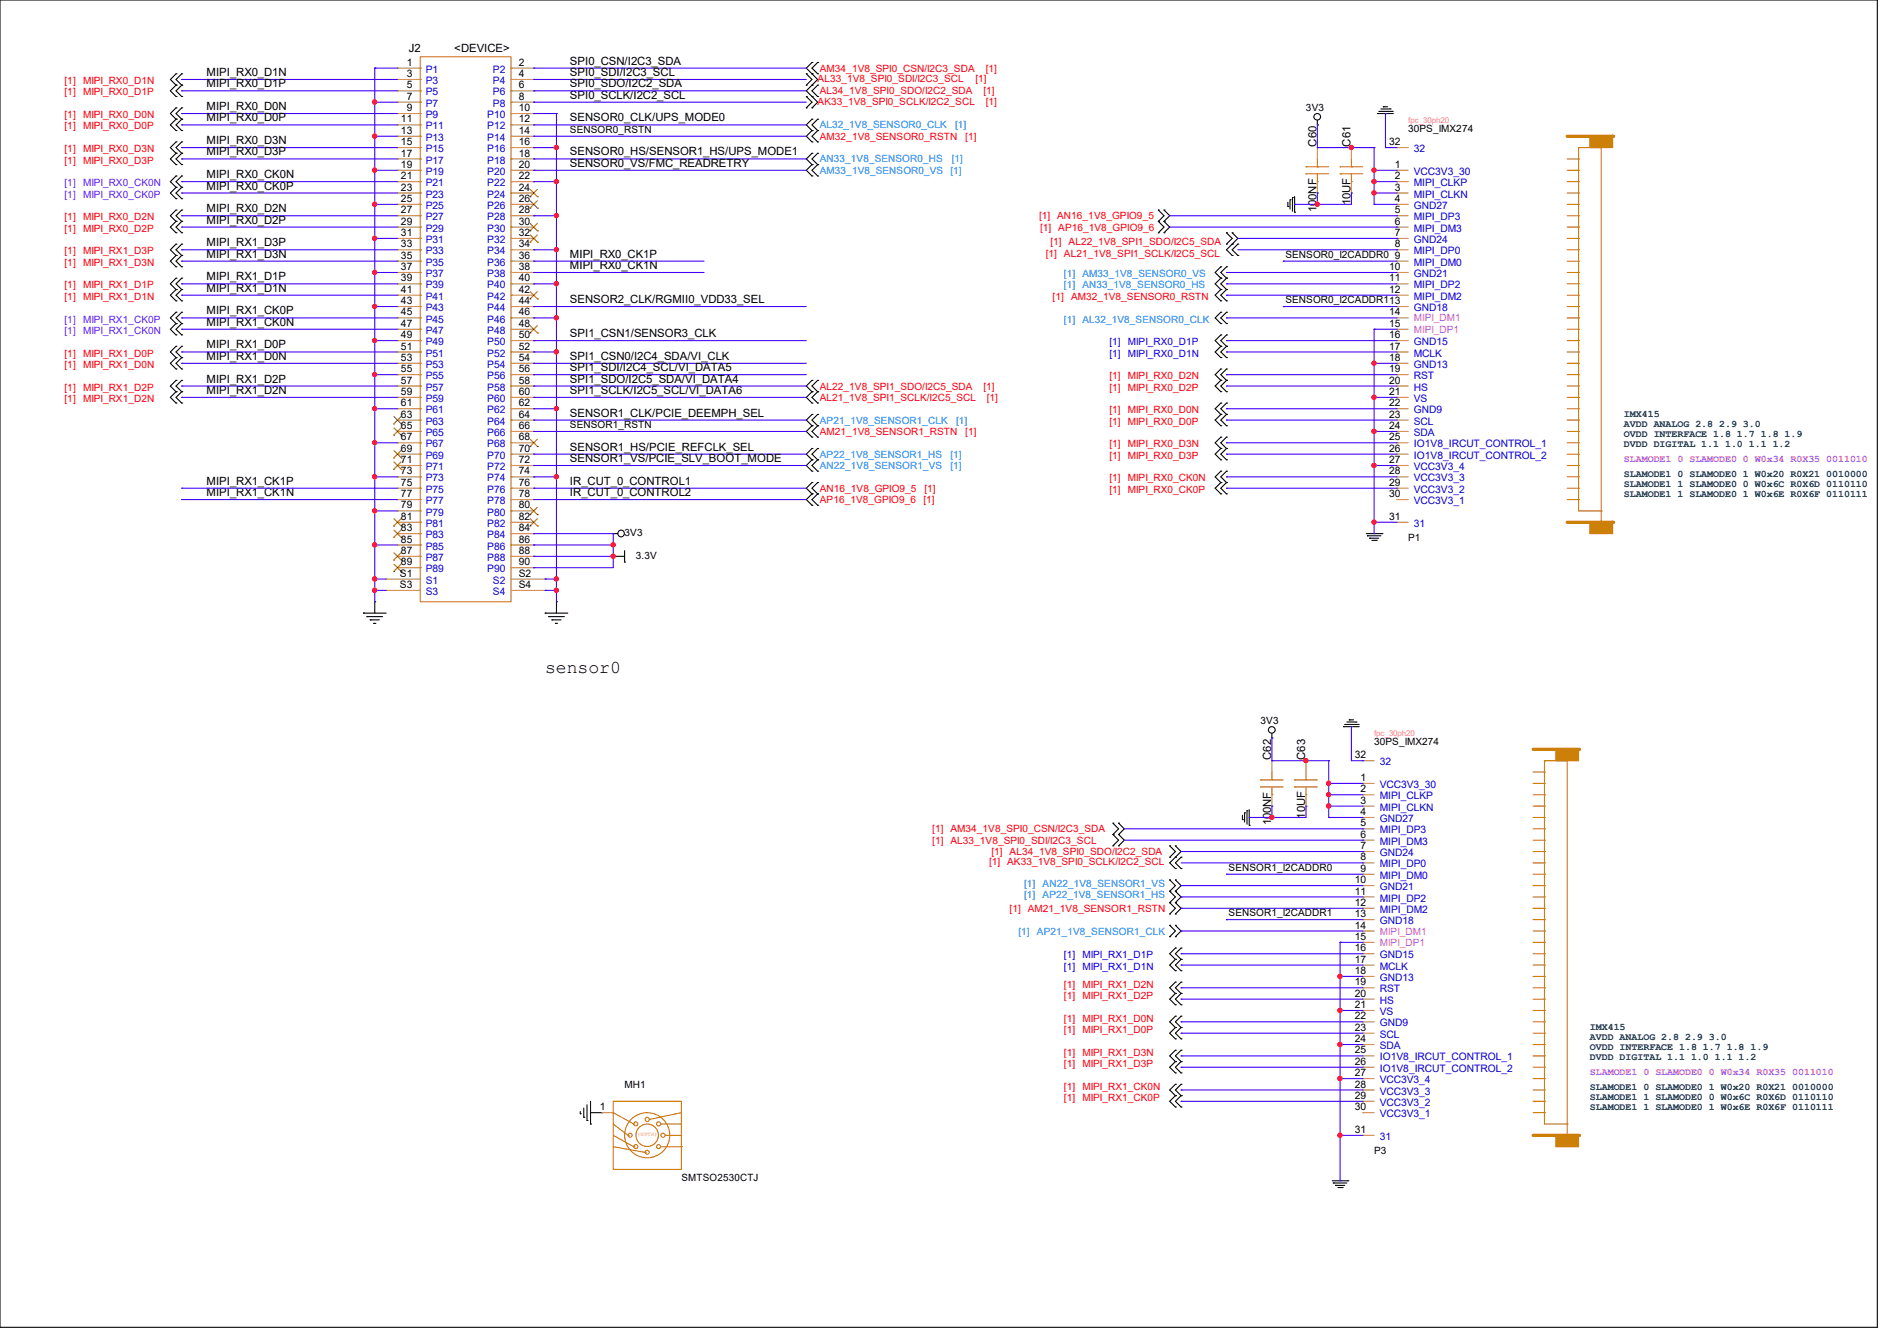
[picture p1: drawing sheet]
<svg xmlns="http://www.w3.org/2000/svg" width="297mm" height="210mm" viewBox="0 0 297 210" stroke-linecap="round" stroke-linejoin="round" font-family="sans-serif">
<defs><g id="words">
<text font-size="2.8" x="85.3" y="105.4">sensor0</text>
<g font-size="1.8">
<text x="32.3" y="11.9">MIPI_RX0_D1N</text>
<text x="64" y="8.2">J2</text>
<text x="71.1" y="8.2">&lt;DEVICE&gt;</text>
<text x="89.2" y="10.1">SPI0_CSN/I2C3_SDA</text>
<text x="89.2" y="11.9">SPI0_SDI/I2C3_SCL</text>
<text x="32.3" y="17.2">MIPI_RX0_D0N</text>
<text x="32.3" y="13.7">MIPI_RX0_D1P</text>
<text x="89.2" y="15.5">SPI0_SCLK/I2C2_SCL</text>
<text x="89.2" y="13.7">SPI0_SDO/I2C2_SDA</text>
<text x="32.3" y="19">MIPI_RX0_D0P</text>
<text x="32.3" y="22.6">MIPI_RX0_D3N</text>
<text x="89.2" y="19">SENSOR0_CLK/UPS_MODE0</text>
<text x="206.1" y="22.9" transform="rotate(-90 206.1 22.9)">C60</text>
<text x="211.5" y="22.9" transform="rotate(-90 211.5 22.9)">C61</text>
<text x="32.3" y="27.9">MIPI_RX0_CK0N</text>
<text x="32.3" y="29.7">MIPI_RX0_CK0P</text>
<text x="32.3" y="24.3">MIPI_RX0_D3P</text>
<text x="89.2" y="24.3">SENSOR0_HS/SENSOR1_HS/UPS_MODE1</text>
<text x="89.2" y="26.1">SENSOR0_VS/FMC_READRETRY</text>
<text x="32.3" y="33.2">MIPI_RX0_D2N</text>
<text x="32.3" y="35">MIPI_RX0_D2P</text>
<text x="206.1" y="33.2" transform="rotate(-90 206.1 33.2)">100NF</text>
<text x="211.5" y="32.2" transform="rotate(-90 211.5 32.2)">10UF</text>
<text x="32.3" y="40.3">MIPI_RX1_D3N</text>
<text x="32.3" y="38.6">MIPI_RX1_D3P</text>
<text x="89.2" y="40.3">MIPI_RX0_CK1P</text>
<text x="32.3" y="45.7">MIPI_RX1_D1N</text>
<text x="32.3" y="43.9">MIPI_RX1_D1P</text>
<text x="89.2" y="42.1">MIPI_RX0_CK1N</text>
<text x="89.2" y="47.5">SENSOR2_CLK/RGMII0_VDD33_SEL</text>
<text x="32.3" y="51">MIPI_RX1_CK0N</text>
<text x="32.3" y="49.2">MIPI_RX1_CK0P</text>
<text x="89.2" y="52.8">SPI1_CSN1/SENSOR3_CLK</text>
<text x="32.3" y="56.3">MIPI_RX1_D0N</text>
<text x="32.3" y="54.6">MIPI_RX1_D0P</text>
<text x="32.3" y="59.9">MIPI_RX1_D2P</text>
<text x="89.2" y="56.3">SPI1_CSN0/I2C4_SDA/VI_CLK</text>
<text x="89.2" y="58.1">SPI1_SDI/I2C4_SCL/VI_DATA5</text>
<text x="89.2" y="59.9">SPI1_SDO/I2C5_SDA/VI_DATA4</text>
<text x="32.3" y="61.7">MIPI_RX1_D2N</text>
<text x="89.2" y="65.2">SENSOR1_CLK/PCIE_DEEMPH_SEL</text>
<text x="89.2" y="61.7">SPI1_SCLK/I2C5_SCL/VI_DATA6</text>
<text x="89.2" y="70.6">SENSOR1_HS/PCIE_REFCLK_SEL</text>
<text x="32.3" y="77.7">MIPI_RX1_CK1N</text>
<text x="32.3" y="75.9">MIPI_RX1_CK1P</text>
<text x="89.2" y="75.9">IR_CUT_0_CONTROL1</text>
<text x="89.2" y="77.7">IR_CUT_0_CONTROL2</text>
<text x="89.2" y="72.3">SENSOR1_VS/PCIE_SLV_BOOT_MODE</text>
<text x="199" y="119" transform="rotate(-90 199 119)">C62</text>
<text x="204.3" y="119" transform="rotate(-90 204.3 119)">C63</text>
<text x="199" y="129.2" transform="rotate(-90 199 129.2)">100NF</text>
<text x="204.3" y="128.2" transform="rotate(-90 204.3 128.2)">10UF</text>
</g>
<g font-size="1.6">
<text x="63.7" y="10.3">1</text>
<text x="81.2" y="10.3">2</text>
<text x="63.7" y="12.1">3</text>
<text x="63.7" y="13.8">5</text>
<text x="63.7" y="15.6">7</text>
<text x="63.7" y="17.4">9</text>
<text x="81.2" y="12.1">4</text>
<text x="81.2" y="13.8">6</text>
<text x="81.2" y="15.6">8</text>
<text x="81.2" y="17.4">10</text>
<text x="204.5" y="17.4">3V3</text>
<text x="62.8" y="19.2">11</text>
<text x="62.8" y="21">13</text>
<text x="62.8" y="22.7">15</text>
<text x="81.2" y="19.2">12</text>
<text x="81.2" y="21">14</text>
<text x="81.2" y="22.7">16</text>
<text x="89.2" y="20.8">SENSOR0_RSTN</text>
<text x="217.5" y="22.7">32</text>
<text x="220.5" y="20.7">30PS_IMX274</text>
<text x="62.8" y="24.5">17</text>
<text x="62.8" y="26.3">19</text>
<text x="62.8" y="28.1">21</text>
<text x="62.8" y="29.8">23</text>
<text x="81.2" y="24.5">18</text>
<text x="81.2" y="26.3">20</text>
<text x="81.2" y="28.1">22</text>
<text x="81.2" y="29.8">24</text>
<text x="218.4" y="29.8">3</text>
<text x="218.4" y="28.1">2</text>
<text x="218.4" y="26.3">1</text>
<text x="62.8" y="31.6">25</text>
<text x="62.8" y="33.4">27</text>
<text x="62.8" y="35.2">29</text>
<text x="81.2" y="31.6">26</text>
<text x="81.2" y="33.4">28</text>
<text x="81.2" y="35.2">30</text>
<text x="218.4" y="35.2">6</text>
<text x="218.4" y="33.4">5</text>
<text x="218.4" y="31.6">4</text>
<text x="62.8" y="37">31</text>
<text x="62.8" y="38.7">33</text>
<text x="62.8" y="40.5">35</text>
<text x="81.2" y="37">32</text>
<text x="81.2" y="38.7">34</text>
<text x="81.2" y="40.5">36</text>
<text x="201.3" y="40.3">SENSOR0_I2CADDR0</text>
<text x="218.4" y="40.5">9</text>
<text x="218.4" y="38.7">8</text>
<text x="218.4" y="37">7</text>
<text x="62.8" y="42.3">37</text>
<text x="62.8" y="44.1">39</text>
<text x="62.8" y="45.8">41</text>
<text x="62.8" y="47.6">43</text>
<text x="81.2" y="42.3">38</text>
<text x="81.2" y="44.1">40</text>
<text x="81.2" y="45.8">42</text>
<text x="81.2" y="47.6">44</text>
<text x="201.3" y="47.5">SENSOR0_I2CADDR113</text>
<text x="217.5" y="45.8">12</text>
<text x="217.5" y="44.1">11</text>
<text x="217.5" y="42.3">10</text>
<text x="62.8" y="49.4">45</text>
<text x="62.8" y="51.2">47</text>
<text x="62.8" y="53">49</text>
<text x="81.2" y="49.4">46</text>
<text x="81.2" y="51.2">48</text>
<text x="81.2" y="53">50</text>
<text x="217.5" y="53">16</text>
<text x="217.5" y="51.2">15</text>
<text x="217.5" y="49.4">14</text>
<text x="62.8" y="54.7">51</text>
<text x="62.8" y="56.5">53</text>
<text x="62.8" y="58.3">55</text>
<text x="81.2" y="54.7">52</text>
<text x="81.2" y="56.5">54</text>
<text x="81.2" y="58.3">56</text>
<text x="217.5" y="58.3">19</text>
<text x="217.5" y="56.5">18</text>
<text x="217.5" y="54.7">17</text>
<text x="62.8" y="60.1">57</text>
<text x="62.8" y="61.8">59</text>
<text x="62.8" y="63.6">61</text>
<text x="62.8" y="65.4">63</text>
<text x="81.2" y="60.1">58</text>
<text x="81.2" y="61.8">60</text>
<text x="81.2" y="63.6">62</text>
<text x="81.2" y="65.4">64</text>
<text x="217.5" y="61.8">21</text>
<text x="217.5" y="60.1">20</text>
<text x="217.5" y="65.4">23</text>
<text x="217.5" y="63.6">22</text>
<text x="62.8" y="67.2">65</text>
<text x="62.8" y="69">67</text>
<text x="62.8" y="70.7">69</text>
<text x="81.2" y="67.2">66</text>
<text x="81.2" y="69">68</text>
<text x="81.2" y="70.7">70</text>
<text x="89.2" y="67">SENSOR1_RSTN</text>
<text x="217.5" y="70.7">26</text>
<text x="217.5" y="69">25</text>
<text x="217.5" y="67.2">24</text>
<text x="62.8" y="72.5">71</text>
<text x="62.8" y="74.3">73</text>
<text x="62.8" y="76.1">75</text>
<text x="62.8" y="77.9">77</text>
<text x="81.2" y="72.5">72</text>
<text x="81.2" y="74.3">74</text>
<text x="81.2" y="76.1">76</text>
<text x="81.2" y="77.9">78</text>
<text x="217.5" y="76.1">29</text>
<text x="217.5" y="74.3">28</text>
<text x="217.5" y="72.5">27</text>
<text x="217.5" y="77.9">30</text>
<text x="62.8" y="79.6">79</text>
<text x="62.8" y="81.4">81</text>
<text x="62.8" y="83.2">83</text>
<text x="81.2" y="79.6">80</text>
<text x="81.2" y="81.4">82</text>
<text x="81.2" y="83.2">84</text>
<text x="97.8" y="83.9">3V3</text>
<text x="217.5" y="81.4">31</text>
<text x="62.8" y="85">85</text>
<text x="62.8" y="86.7">87</text>
<text x="62.8" y="88.5">89</text>
<text x="81.2" y="85">86</text>
<text x="81.2" y="86.7">88</text>
<text x="81.2" y="88.5">90</text>
<text x="99.6" y="87.5">3.3V</text>
<text x="220.5" y="84.7">P1</text>
<text x="62.6" y="90.3">S1</text>
<text x="62.6" y="92.1">S3</text>
<text x="81.2" y="90.3">S2</text>
<text x="81.2" y="92.1">S4</text>
<text x="197.4" y="113.5">3V3</text>
<text x="212.1" y="118.7">32</text>
<text x="215.1" y="116.7">30PS_IMX274</text>
<text x="213" y="125.9">3</text>
<text x="213" y="124.1">2</text>
<text x="213" y="122.3">1</text>
<text x="213" y="131.2">6</text>
<text x="213" y="129.4">5</text>
<text x="213" y="127.6">4</text>
<text x="192.4" y="136.4">SENSOR1_I2CADDR0</text>
<text x="213" y="136.5">9</text>
<text x="213" y="134.7">8</text>
<text x="213" y="133">7</text>
<text x="192.4" y="143.5">SENSOR1_I2CADDR1</text>
<text x="212.1" y="143.6">13</text>
<text x="212.1" y="141.9">12</text>
<text x="212.1" y="140.1">11</text>
<text x="212.1" y="138.3">10</text>
<text x="212.1" y="149">16</text>
<text x="212.1" y="147.2">15</text>
<text x="212.1" y="145.4">14</text>
<text x="212.1" y="154.3">19</text>
<text x="212.1" y="152.5">18</text>
<text x="212.1" y="150.7">17</text>
<text x="212.1" y="157.9">21</text>
<text x="212.1" y="156.1">20</text>
<text x="212.1" y="161.4">23</text>
<text x="212.1" y="159.6">22</text>
<text x="212.1" y="166.8">26</text>
<text x="212.1" y="165">25</text>
<text x="212.1" y="163.2">24</text>
<text x="93.9" y="173.9">1</text>
<text x="97.8" y="170.3">MH1</text>
<text x="212.1" y="172.1">29</text>
<text x="212.1" y="170.3">28</text>
<text x="212.1" y="168.5">27</text>
<text x="212.1" y="173.9">30</text>
<text x="212.1" y="177.4">31</text>
<text x="106.7" y="184.9">SMTSO2530CTJ</text>
<text x="215.1" y="180.7">P3</text>
</g>
<g font-size="1.6" fill="#00c">
<text x="66.7" y="11.4">P1</text>
<text x="77.2" y="11.4">P2</text>
<text x="66.7" y="13.2">P3</text>
<text x="66.7" y="14.9">P5</text>
<text x="66.7" y="16.7">P7</text>
<text x="77.2" y="13.2">P4</text>
<text x="77.2" y="14.9">P6</text>
<text x="77.2" y="16.7">P8</text>
<text x="66.7" y="18.5">P9</text>
<text x="66.7" y="20.3">P11</text>
<text x="66.7" y="22.1">P13</text>
<text x="66.7" y="23.8">P15</text>
<text x="76.3" y="18.5">P10</text>
<text x="76.3" y="20.3">P12</text>
<text x="76.3" y="22.1">P14</text>
<text x="76.3" y="23.8">P16</text>
<text x="221.4" y="23.8">32</text>
<text x="66.7" y="25.6">P17</text>
<text x="66.7" y="27.4">P19</text>
<text x="66.7" y="29.2">P21</text>
<text x="76.3" y="25.6">P18</text>
<text x="76.3" y="27.4">P20</text>
<text x="76.3" y="29.2">P22</text>
<text x="221.4" y="29.2">MIPI_CLKP</text>
<text x="221.4" y="27.4">VCC3V3_30</text>
<text x="66.7" y="30.9">P23</text>
<text x="66.7" y="32.7">P25</text>
<text x="66.7" y="34.5">P27</text>
<text x="76.3" y="30.9">P24</text>
<text x="76.3" y="32.7">P26</text>
<text x="76.3" y="34.5">P28</text>
<text x="221.4" y="34.5">MIPI_DP3</text>
<text x="221.4" y="32.7">GND27</text>
<text x="221.4" y="30.9">MIPI_CLKN</text>
<text x="66.7" y="36.3">P29</text>
<text x="66.7" y="38.1">P31</text>
<text x="66.7" y="39.8">P33</text>
<text x="66.7" y="41.6">P35</text>
<text x="76.3" y="36.3">P30</text>
<text x="76.3" y="38.1">P32</text>
<text x="76.3" y="39.8">P34</text>
<text x="76.3" y="41.6">P36</text>
<text x="221.4" y="41.6">MIPI_DM0</text>
<text x="221.4" y="39.8">MIPI_DP0</text>
<text x="221.4" y="38.1">GND24</text>
<text x="221.4" y="36.3">MIPI_DM3</text>
<text x="66.7" y="43.4">P37</text>
<text x="66.7" y="45.2">P39</text>
<text x="66.7" y="46.9">P41</text>
<text x="76.3" y="43.4">P38</text>
<text x="76.3" y="45.2">P40</text>
<text x="76.3" y="46.9">P42</text>
<text x="221.4" y="46.9">MIPI_DM2</text>
<text x="221.4" y="45.2">MIPI_DP2</text>
<text x="221.4" y="43.4">GND21</text>
<text x="66.7" y="48.7">P43</text>
<text x="66.7" y="50.5">P45</text>
<text x="66.7" y="52.3">P47</text>
<text x="76.3" y="48.7">P44</text>
<text x="76.3" y="50.5">P46</text>
<text x="76.3" y="52.3">P48</text>
<text x="221.4" y="48.7">GND18</text>
<text x="66.7" y="54.1">P49</text>
<text x="66.7" y="55.8">P51</text>
<text x="66.7" y="57.6">P53</text>
<text x="66.7" y="59.4">P55</text>
<text x="76.3" y="54.1">P50</text>
<text x="76.3" y="55.8">P52</text>
<text x="76.3" y="57.6">P54</text>
<text x="76.3" y="59.4">P56</text>
<text x="221.4" y="59.4">RST</text>
<text x="221.4" y="57.6">GND13</text>
<text x="221.4" y="55.8">MCLK</text>
<text x="221.4" y="54.1">GND15</text>
<text x="66.7" y="61.2">P57</text>
<text x="66.7" y="62.9">P59</text>
<text x="66.7" y="64.7">P61</text>
<text x="76.3" y="61.2">P58</text>
<text x="76.3" y="62.9">P60</text>
<text x="76.3" y="64.7">P62</text>
<text x="221.4" y="62.9">VS</text>
<text x="221.4" y="61.2">HS</text>
<text x="221.4" y="64.7">GND9</text>
<text x="66.7" y="66.5">P63</text>
<text x="66.7" y="68.3">P65</text>
<text x="66.7" y="70.1">P67</text>
<text x="66.7" y="71.8">P69</text>
<text x="76.3" y="66.5">P64</text>
<text x="76.3" y="68.3">P66</text>
<text x="76.3" y="70.1">P68</text>
<text x="76.3" y="71.8">P70</text>
<text x="221.4" y="71.8">IO1V8_IRCUT_CONTROL_2</text>
<text x="221.4" y="70.1">IO1V8_IRCUT_CONTROL_1</text>
<text x="221.4" y="68.3">SDA</text>
<text x="221.4" y="66.5">SCL</text>
<text x="66.7" y="73.6">P71</text>
<text x="66.7" y="75.4">P73</text>
<text x="66.7" y="77.2">P75</text>
<text x="76.3" y="73.6">P72</text>
<text x="76.3" y="75.4">P74</text>
<text x="76.3" y="77.2">P76</text>
<text x="221.4" y="77.2">VCC3V3_2</text>
<text x="221.4" y="75.4">VCC3V3_3</text>
<text x="221.4" y="73.6">VCC3V3_4</text>
<text x="66.7" y="79">P77</text>
<text x="66.7" y="80.7">P79</text>
<text x="66.7" y="82.5">P81</text>
<text x="76.3" y="79">P78</text>
<text x="76.3" y="80.7">P80</text>
<text x="76.3" y="82.5">P82</text>
<text x="221.4" y="82.5">31</text>
<text x="221.4" y="79">VCC3V3_1</text>
<text x="66.7" y="84.3">P83</text>
<text x="66.7" y="86.1">P85</text>
<text x="66.7" y="87.8">P87</text>
<text x="66.7" y="89.6">P89</text>
<text x="76.3" y="84.3">P84</text>
<text x="76.3" y="86.1">P86</text>
<text x="76.3" y="87.8">P88</text>
<text x="76.3" y="89.6">P90</text>
<text x="66.7" y="91.4">S1</text>
<text x="66.7" y="93.2">S3</text>
<text x="77.2" y="91.4">S2</text>
<text x="77.2" y="93.2">S4</text>
<text x="216" y="119.8">32</text>
<text x="216" y="125.2">MIPI_CLKP</text>
<text x="216" y="123.4">VCC3V3_30</text>
<text x="216" y="130.5">MIPI_DP3</text>
<text x="216" y="128.7">GND27</text>
<text x="216" y="127">MIPI_CLKN</text>
<text x="216" y="137.6">MIPI_DM0</text>
<text x="216" y="135.8">MIPI_DP0</text>
<text x="216" y="134.1">GND24</text>
<text x="216" y="132.3">MIPI_DM3</text>
<text x="216" y="143">MIPI_DM2</text>
<text x="216" y="141.2">MIPI_DP2</text>
<text x="216" y="139.4">GND21</text>
<text x="216" y="144.7">GND18</text>
<text x="216" y="155.4">RST</text>
<text x="216" y="153.6">GND13</text>
<text x="216" y="151.8">MCLK</text>
<text x="216" y="150.1">GND15</text>
<text x="216" y="159">VS</text>
<text x="216" y="157.2">HS</text>
<text x="216" y="160.7">GND9</text>
<text x="216" y="167.9">IO1V8_IRCUT_CONTROL_2</text>
<text x="216" y="166.1">IO1V8_IRCUT_CONTROL_1</text>
<text x="216" y="164.3">SDA</text>
<text x="216" y="162.5">SCL</text>
<text x="216" y="173.2">VCC3V3_2</text>
<text x="216" y="171.4">VCC3V3_3</text>
<text x="216" y="169.6">VCC3V3_4</text>
<text x="216" y="178.5">31</text>
<text x="216" y="175">VCC3V3_1</text>
</g>
<g font-size="1.6" fill="#f00">
<text x="128.4" y="11.2">AM34_1V8_SPI0_CSN/I2C3_SDA</text>
<text x="154.3" y="11.2">[1]</text>
<text x="10.1" y="13.2">[1]</text>
<text x="10.1" y="14.9">[1]</text>
<text x="13" y="13.2">MIPI_RX0_D1N</text>
<text x="13" y="14.9">MIPI_RX0_D1P</text>
<text x="128" y="12.8">AL33_1V8_SPI0_SDI/I2C3_SCL</text>
<text x="128" y="16.4">AK33_1V8_SPI0_SCLK/I2C2_SCL</text>
<text x="128.4" y="14.8">AL34_1V8_SPI0_SDO/I2C2_SDA</text>
<text x="152.7" y="12.8">[1]</text>
<text x="154" y="14.8">[1]</text>
<text x="154.3" y="16.4">[1]</text>
<text x="10.1" y="18.5">[1]</text>
<text x="10.1" y="20.3">[1]</text>
<text x="10.1" y="23.8">[1]</text>
<text x="13" y="18.5">MIPI_RX0_D0N</text>
<text x="13" y="20.3">MIPI_RX0_D0P</text>
<text x="13" y="23.8">MIPI_RX0_D3N</text>
<text x="128.4" y="21.9">AM32_1V8_SENSOR0_RSTN</text>
<text x="151.1" y="21.9">[1]</text>
<text x="10.1" y="25.6">[1]</text>
<text x="13" y="25.6">MIPI_RX0_D3P</text>
<text x="10.1" y="34.5">[1]</text>
<text x="13" y="34.5">MIPI_RX0_D2N</text>
<text x="162.7" y="34.3">[1] AN16_1V8_GPIO9_5</text>
<text x="10.1" y="36.3">[1]</text>
<text x="10.1" y="39.8">[1]</text>
<text x="10.1" y="41.6">[1]</text>
<text x="13" y="36.3">MIPI_RX0_D2P</text>
<text x="13" y="39.8">MIPI_RX1_D3P</text>
<text x="13" y="41.6">MIPI_RX1_D3N</text>
<text x="162.9" y="36.1">[1] AP16_1V8_GPIO9_6</text>
<text x="163.7" y="40.2">[1] AL21_1V8_SPI1_SCLK/I2C5_SCL</text>
<text x="164.5" y="38.4">[1] AL22_1V8_SPI1_SDO/I2C5_SDA</text>
<text x="10.1" y="45.2">[1]</text>
<text x="10.1" y="46.9">[1]</text>
<text x="13" y="45.2">MIPI_RX1_D1P</text>
<text x="13" y="46.9">MIPI_RX1_D1N</text>
<text x="164.8" y="46.9">[1]</text>
<text x="167.7" y="46.9">AM32_1V8_SENSOR0_RSTN</text>
<text x="10.1" y="55.8">[1]</text>
<text x="10.1" y="57.6">[1]</text>
<text x="13" y="55.8">MIPI_RX1_D0P</text>
<text x="13" y="57.6">MIPI_RX1_D0N</text>
<text x="173.7" y="59.4">[1]</text>
<text x="176.6" y="59.4">MIPI_RX0_D2N</text>
<text x="10.1" y="61.2">[1]</text>
<text x="10.1" y="62.9">[1]</text>
<text x="13" y="61.2">MIPI_RX1_D2P</text>
<text x="13" y="62.9">MIPI_RX1_D2N</text>
<text x="128.4" y="61">AL22_1V8_SPI1_SDO/I2C5_SDA</text>
<text x="128.4" y="62.8">AL21_1V8_SPI1_SCLK/I2C5_SCL</text>
<text x="154" y="61">[1]</text>
<text x="154.5" y="62.8">[1]</text>
<text x="173.7" y="61.2">[1]</text>
<text x="173.7" y="64.7">[1]</text>
<text x="176.6" y="61.2">MIPI_RX0_D2P</text>
<text x="176.6" y="64.7">MIPI_RX0_D0N</text>
<text x="128.4" y="68.1">AM21_1V8_SENSOR1_RSTN</text>
<text x="151.1" y="68.1">[1]</text>
<text x="173.7" y="66.5">[1]</text>
<text x="173.7" y="70.1">[1]</text>
<text x="173.7" y="71.8">[1]</text>
<text x="176.6" y="66.5">MIPI_RX0_D0P</text>
<text x="176.6" y="70.1">MIPI_RX0_D3N</text>
<text x="176.6" y="71.8">MIPI_RX0_D3P</text>
<text x="128.4" y="77">AN16_1V8_GPIO9_5</text>
<text x="144.7" y="77">[1]</text>
<text x="173.7" y="75.4">[1]</text>
<text x="173.7" y="77.2">[1]</text>
<text x="176.6" y="75.4">MIPI_RX0_CK0N</text>
<text x="176.6" y="77.2">MIPI_RX0_CK0P</text>
<text x="128.4" y="78.8">AP16_1V8_GPIO9_6</text>
<text x="144.6" y="78.8">[1]</text>
<text x="146" y="130.3">[1] AM34_1V8_SPI0_CSN/I2C3_SDA</text>
<text x="146" y="132.1">[1] AL33_1V8_SPI0_SDI/I2C3_SCL</text>
<text x="154.9" y="135.5">[1] AK33_1V8_SPI0_SCLK/I2C2_SCL</text>
<text x="155.2" y="133.9">[1] AL34_1V8_SPI0_SDO/I2C2_SDA</text>
<text x="158.1" y="142.8">[1] AM21_1V8_SENSOR1_RSTN</text>
<text x="166.6" y="154.7">[1]</text>
<text x="169.5" y="154.7">MIPI_RX1_D2N</text>
<text x="166.6" y="156.5">[1]</text>
<text x="166.6" y="160">[1]</text>
<text x="166.6" y="161.8">[1]</text>
<text x="169.5" y="156.5">MIPI_RX1_D2P</text>
<text x="169.5" y="160">MIPI_RX1_D0N</text>
<text x="169.5" y="161.8">MIPI_RX1_D0P</text>
<text x="166.6" y="165.4">[1]</text>
<text x="166.6" y="167.1">[1]</text>
<text x="169.5" y="165.4">MIPI_RX1_D3N</text>
<text x="169.5" y="167.1">MIPI_RX1_D3P</text>
<text x="166.6" y="170.7">[1]</text>
<text x="166.6" y="172.5">[1]</text>
<text x="169.5" y="170.7">MIPI_RX1_CK0N</text>
<text x="169.5" y="172.5">MIPI_RX1_CK0P</text>
</g>
<g font-size="1.6" fill="#0080ff">
<text x="128.4" y="20.1">AL32_1V8_SENSOR0_CLK</text>
<text x="149.5" y="20.1">[1]</text>
<text x="128.4" y="25.4">AN33_1V8_SENSOR0_HS</text>
<text x="128.4" y="27.2">AM33_1V8_SENSOR0_VS</text>
<text x="148.8" y="27.2">[1]</text>
<text x="149" y="25.4">[1]</text>
<text x="166.6" y="43.4">[1]</text>
<text x="166.6" y="45.2">[1]</text>
<text x="169.5" y="43.4">AM33_1V8_SENSOR0_VS</text>
<text x="169.5" y="45.2">AN33_1V8_SENSOR0_HS</text>
<text x="166.6" y="50.5">[1]</text>
<text x="169.5" y="50.5">AL32_1V8_SENSOR0_CLK</text>
<text x="128.4" y="66.3">AP21_1V8_SENSOR1_CLK</text>
<text x="128.4" y="71.7">AP22_1V8_SENSOR1_HS</text>
<text x="148.8" y="71.7">[1]</text>
<text x="149.7" y="66.3">[1]</text>
<text x="128.4" y="73.4">AN22_1V8_SENSOR1_VS</text>
<text x="148.8" y="73.4">[1]</text>
<text x="160.4" y="138.9">[1]</text>
<text x="160.4" y="140.7">[1]</text>
<text x="163.2" y="138.9">AN22_1V8_SENSOR1_VS</text>
<text x="163.2" y="140.7">AP22_1V8_SENSOR1_HS</text>
<text x="159.5" y="146.3">[1]</text>
<text x="162.3" y="146.3">AP21_1V8_SENSOR1_CLK</text>
</g>
<g font-size="1.6" fill="#8000ff">
<text x="10.1" y="29.2">[1]</text>
<text x="13" y="29.2">MIPI_RX0_CK0N</text>
<text x="10.1" y="30.9">[1]</text>
<text x="13" y="30.9">MIPI_RX0_CK0P</text>
<text x="10.1" y="50.5">[1]</text>
<text x="10.1" y="52.3">[1]</text>
<text x="13" y="50.5">MIPI_RX1_CK0P</text>
<text x="13" y="52.3">MIPI_RX1_CK0N</text>
</g>
<g font-size="1.6" fill="#f0f">
<text x="221.4" y="52.1">MIPI_DP1</text>
<text x="221.4" y="50.3">MIPI_DM1</text>
<text x="254.3" y="72.4">SLAMODE1</text>
<text x="262.6" y="72.4">0 SLAMODE0</text>
<text x="272.9" y="72.4">0 W0x34 R0X35</text>
<text x="285.9" y="72.4">0011010</text>
<text x="216" y="148.1">MIPI_DP1</text>
<text x="216" y="146.3">MIPI_DM1</text>
<text x="248.9" y="168.4">SLAMODE1</text>
<text x="257.3" y="168.4">0 SLAMODE0</text>
<text x="267.5" y="168.4">0 W0x34 R0X35</text>
<text x="280.6" y="168.4">0011010</text>
</g>
<g font-size="1.6" fill="#00f">
<text x="173.7" y="54.1">[1]</text>
<text x="173.7" y="55.8">[1]</text>
<text x="176.6" y="54.1">MIPI_RX0_D1P</text>
<text x="176.6" y="55.8">MIPI_RX0_D1N</text>
<text x="166.6" y="150.1">[1]</text>
<text x="166.6" y="151.8">[1]</text>
<text x="169.5" y="150.1">MIPI_RX1_D1P</text>
<text x="169.5" y="151.8">MIPI_RX1_D1N</text>
</g>
<g font-size="1.6" fill="#004040">
<text x="254.3" y="65.3">IMX415</text>
<text x="254.3" y="66.8">AVDD ANALOG 2.8</text>
<text x="254.3" y="68.4">OVDD INTERFACE 1.8</text>
<text x="254.3" y="70">DVDD DIGITAL 1.1</text>
<text x="269.2" y="66.8">2.9</text>
<text x="270.1" y="70">1.0</text>
<text x="271.9" y="68.4">1.7</text>
<text x="272.9" y="66.8">3.0</text>
<text x="273.8" y="70">1.1</text>
<text x="275.7" y="68.4">1.8</text>
<text x="277.5" y="70">1.2</text>
<text x="279.4" y="68.4">1.9</text>
<text x="254.3" y="74.7">SLAMODE1</text>
<text x="254.3" y="76.2">SLAMODE1</text>
<text x="254.3" y="77.8">SLAMODE1</text>
<text x="262.6" y="74.7">0 SLAMODE0</text>
<text x="262.6" y="76.2">1 SLAMODE0</text>
<text x="262.6" y="77.8">1 SLAMODE0</text>
<text x="272.9" y="74.7">1 W0x20 R0X21</text>
<text x="272.9" y="76.2">0 W0x6C R0X6D 0110110</text>
<text x="272.9" y="77.8">1 W0x6E R0X6F 0110111</text>
<text x="285.9" y="74.7">0010000</text>
<text x="248.9" y="161.3">IMX415</text>
<text x="248.9" y="162.9">AVDD ANALOG 2.8</text>
<text x="248.9" y="164.4">OVDD INTERFACE 1.8</text>
<text x="248.9" y="166">DVDD DIGITAL 1.1</text>
<text x="263.8" y="162.9">2.9</text>
<text x="264.8" y="166">1.0</text>
<text x="266.6" y="164.4">1.7</text>
<text x="267.5" y="162.9">3.0</text>
<text x="268.5" y="166">1.1</text>
<text x="270.3" y="164.4">1.8</text>
<text x="272.2" y="166">1.2</text>
<text x="274.1" y="164.4">1.9</text>
<text x="248.9" y="170.7">SLAMODE1</text>
<text x="248.9" y="172.3">SLAMODE1</text>
<text x="248.9" y="173.8">SLAMODE1</text>
<text x="257.3" y="170.7">0 SLAMODE0</text>
<text x="257.3" y="172.3">1 SLAMODE0</text>
<text x="257.3" y="173.8">1 SLAMODE0</text>
<text x="267.5" y="170.7">1 W0x20 R0X21</text>
<text x="267.5" y="172.3">0 W0x6C R0X6D 0110110</text>
<text x="267.5" y="173.8">1 W0x6E R0X6F 0110111</text>
<text x="280.6" y="170.7">0010000</text>
</g>
<g font-size="1.3" fill="#ff8080">
<text x="220.5" y="19.3">fpc_30ph20</text>
<text x="215.1" y="115.3">fpc_30ph20</text>
</g>
<text font-size=".9" fill="#cc8006" x="99.7" y="178">(NPTH)</text>
</g></defs>
<g fill="none" stroke="#000" stroke-width=".17">
<path d="M0 0h293.9v207.9h-293.9zM27.6 11.6h.1M27.6 13.3h.1M27.6 15.1h.1M27.6 16.9h.1M27.6 18.7h.1M27.6 11.6l-.9 .8 .9 .9M27.6 13.3l-.9 .9 .9 .9M27.6 16.9l-.9 .9 .9 .9M27.6 18.7l-.9 .9 .9 .8M28.4 11.6h.1M28.4 13.3h.1"/>
<path d="M28.4 15.1h.1M28.4 16.9h.1M28.4 18.7h.1M28.4 11.6l-.8 .8 .8 .9M28.4 13.3l-.8 .9 .8 .9M28.4 16.9l-.8 .9 .8 .9M28.4 18.7l-.8 .9 .8 .8M126.2 13.3h.1M126.2 11.6h.1M126.2 16.9h.1M126.2 15.1h.1M126.2 11.6l.9 .8-.9 .9"/>
<path d="M126.2 15.1l.9 .9-.9 .9M127.1 9.8h.1M127.1 11.6h.1M127.1 13.3h.1M127.1 15.1h.1M127.1 16.9h.1M127.1 18.7h.1M127.1 9.8l-.9 .9 1.8 1.7-1.8 1.8 1.8 1.8-.9 .9M127.1 18.7l-.9 .9 .9 .8M128 11.6h.1M128 9.8h.1M128 15.1h.1"/>
<path d="M128 13.3h.1M128 18.7h.1M128 9.8l-.9 .9 .9 .9M128 13.3l-.9 .9 .9 .9M128 18.7l-.9 .9 .9 .8M206.2 19.6h.1M206.2 18.8v.8M215.7 17.8h.1M215.7 17.8h2.4M215.9 17.4h2.1M216.2 17.1h1.4M216.6 16.7h.1"/>
<path d="M216.6 16.7h.7M217.6 17.1h.1M218 17.4h.1M27.6 20.4h.1M27.6 22.2h.1M27.6 24h.1M27.6 25.8h.1M27.6 27.6h.1M27.6 29.3h.1M27.6 31.1h.1M27.6 32.9h.1M27.6 34.7h.1"/>
<path d="M27.6 36.4h.1M27.6 38.2h.1M27.6 22.2l-.9 .9 .9 .9M27.6 24l-.9 .9 .9 .9M27.6 27.6l-.9 .8 .9 .9M27.6 29.3l-.9 .9 .9 .9M27.6 32.9l-.9 .9 .9 .9M27.6 34.7l-.9 .9 .9 .8M27.6 38.2l-.9 .9 .9 .9M28.4 20.4h.1M28.4 22.2h.1M28.4 24h.1"/>
<path d="M28.4 25.8h.1M28.4 27.6h.1M28.4 29.3h.1M28.4 31.1h.1M28.4 32.9h.1M28.4 34.7h.1M28.4 36.4h.1M28.4 38.2h.1M28.4 22.2l-.8 .9 .8 .9M28.4 24l-.8 .9 .8 .9M28.4 27.6l-.8 .8 .8 .9M28.4 29.3l-.8 .9 .8 .9"/>
<path d="M28.4 32.9l-.8 .9 .8 .9M28.4 34.7l-.8 .9 .8 .8M28.4 38.2l-.8 .9 .8 .9M127.1 20.4h.1M127.1 22.2h.1M127.1 24h.1M127.1 25.8h.1M127.1 27.6h.1M127.1 20.4l-.9 .9 .9 .9M127.1 24l-.9 .9 .9 .9M127.1 25.8l-.9 .9 .9 .9M128 20.4h.1"/>
<path d="M128 22.2h.1M128 25.8h.1M128 24h.1M128 27.6h.1M128 20.4l-.9 .9 .9 .9M128 24l-.9 .9 .9 .9M128 25.8l-.9 .9 .9 .9M181.4 34.7h.1M181.4 32.9h.1M181.4 36.4h.1M181.4 32.9l.8 .9-.8 .9M181.4 34.7l.8 .9-.8 .8"/>
<path d="M182.2 32.9h.1M182.2 34.7h.1M182.2 36.4h.1M182.2 32.9l.9 .9-.9 .9M182.2 34.7l.9 .9-.9 .8M192 36.4h.1M192 38.2h.1M192 36.4l.9 .9-.9 .9M192.9 38.2h.1M192.9 36.4h.1M192.9 36.4l.9 .9-1.8 1.8 .9 .9M193.8 38.2h.1"/>
<path d="M193.8 38.2l-.9 .9 .9 .9M201.6 32.3h.1M201.6 31.7v.6M202 31.3h.1M202 31.3v1.4M202.4 30.9h.1M202.4 30.9v2.2M202.7 33.2h.1M202.7 30.8v2.4M27.6 40h.1M27.6 41.8h.1M27.6 43.6h.1"/>
<path d="M27.6 45.3h.1M27.6 47.1h.1M27.6 48.9h.1M27.6 50.7h.1M27.6 52.5h.1M27.6 54.2h.1M27.6 56h.1M27.6 57.8h.1M27.6 59.6h.1M27.6 40l-.9 .9 .9 .9M27.6 43.6l-.9 .8 .9 .9M27.6 45.3l-.9 .9 .9 .9"/>
<path d="M27.6 48.9l-.9 .9 .9 .9M27.6 50.7l-.9 .9 .9 .9M27.6 54.2l-.9 .9 .9 .9M27.6 56l-.9 .9 .9 .9M27.6 59.6l-.9 .9 .9 .8M28.4 40h.1M28.4 41.8h.1M28.4 43.6h.1M28.4 45.3h.1M28.4 47.1h.1M28.4 48.9h.1M28.4 50.7h.1"/>
<path d="M28.4 52.5h.1M28.4 54.2h.1M28.4 56h.1M28.4 57.8h.1M28.4 59.6h.1M28.4 40l-.8 .9 .8 .9M28.4 43.6l-.8 .8 .8 .9M28.4 45.3l-.8 .9 .8 .9M28.4 48.9l-.8 .9 .8 .9M28.4 50.7l-.8 .9 .8 .9M28.4 54.2l-.8 .9 .8 .9M28.4 56l-.8 .9 .8 .9"/>
<path d="M28.4 59.6l-.8 .9 .8 .8M127.1 59.6h.1M127.1 59.6l-.9 .9 .9 .8M128 59.6h.1M128 59.6l-.9 .9 .9 .8M191.1 41.8h.1M191.1 43.6h.1M191.1 45.3h.1M191.1 47.1h.1M191.1 48.9h.1M191.1 50.7h.1M191.1 52.5h.1"/>
<path d="M191.1 54.2h.1M191.1 56h.1M191.1 57.8h.1M191.1 59.6h.1M191.1 41.8l-.9 .9 .9 .9M191.1 43.6l-.9 .8 .9 .9M191.1 45.3l-.9 .9 .9 .9M191.1 48.9l-.9 .9 .9 .9M191.1 52.5l-.9 .8 .9 .9M191.1 54.2l-.9 .9 .9 .9M191.1 57.8l-.9 .9 .9 .9M191.1 59.6l-.9 .9 .9 .8"/>
<path d="M192 41.8h.1M192 43.6h.1M192 45.3h.1M192 47.1h.1M192 48.9h.1M192 50.7h.1M192 52.5h.1M192 54.2h.1M192 56h.1M192 57.8h.1M192 59.6h.1M192 43.6l-.9 .8 .9 .9"/>
<path d="M192 41.8l-.9 .9 .9 .9M192 45.3l-.9 .9 .9 .9M192 48.9l-.9 .9 .9 .9M192 52.5l-.9 .8 .9 .9M192 54.2l-.9 .9 .9 .9M192 57.8l-.9 .9 .9 .9M192 59.6l-.9 .9 .9 .8M192.9 40h.1M193.8 40h.1M27.6 61.3h.1M27.6 63.1h.1M27.6 61.3l-.9 .9 .9 .9"/>
<path d="M28.4 61.3h.1M28.4 63.1h.1M28.4 61.3l-.8 .9 .8 .9M127.1 61.3h.1M127.1 63.1h.1M127.1 64.9h.1M127.1 66.7h.1M127.1 68.5h.1M127.1 70.2h.1M127.1 72h.1M127.1 73.8h.1M127.1 75.6h.1"/>
<path d="M127.1 77.3h.1M127.1 79.1h.1M127.1 61.3l-.9 .9 .9 .9M127.1 64.9l-.9 .9 .9 .9M127.1 66.7l-.9 .9 .9 .9M127.1 70.2l-.9 .9 .9 .9M127.1 72l-.9 .9 .9 .9M127.1 75.6l-.9 .9 .9 .8M127.1 77.3l-.9 .9 .9 .9M128 61.3h.1M128 63.1h.1M128 66.7h.1"/>
<path d="M128 64.9h.1M128 68.5h.1M128 72h.1M128 70.2h.1M128 73.8h.1M128 77.3h.1M128 75.6h.1M128 79.1h.1M128 61.3l-.9 .9 .9 .9M128 64.9l-.9 .9 .9 .9M128 66.7l-.9 .9 .9 .9M128 70.2l-.9 .9 .9 .9"/>
<path d="M128 72l-.9 .9 .9 .9M128 75.6l-.9 .9 .9 .8M128 77.3l-.9 .9 .9 .9M191.1 61.3h.1M191.1 63.1h.1M191.1 64.9h.1M191.1 66.7h.1M191.1 68.5h.1M191.1 70.2h.1M191.1 72h.1M191.1 73.8h.1M191.1 75.6h.1"/>
<path d="M191.1 77.3h.1M191.1 63.1l-.9 .9 .9 .9M191.1 64.9l-.9 .9 .9 .9M191.1 68.5l-.9 .8 .9 .9M191.1 70.2l-.9 .9 .9 .9M191.1 73.8l-.9 .9 .9 .9M191.1 75.6l-.9 .9 .9 .8M192 61.3h.1M192 63.1h.1M192 64.9h.1M192 66.7h.1M192 68.5h.1"/>
<path d="M192 70.2h.1M192 72h.1M192 73.8h.1M192 75.6h.1M192 77.3h.1M192 63.1l-.9 .9 .9 .9M192 64.9l-.9 .9 .9 .9M192 68.5l-.9 .8 .9 .9M192 70.2l-.9 .9 .9 .9M192 73.8l-.9 .9 .9 .9M192 75.6l-.9 .9 .9 .8M56.9 96h.1"/>
<path d="M56.9 96h3.6M57.4 96.6h.1M57.4 96.6h2.5M58 97.1h.1M58 97.1h1.4M58.5 97.6h.1M58.5 97.6h.3M58.7 94.2h.1M58.7 94.2v1.8M85.3 96h.1M85.3 96h3.6M85.9 96.6h.1"/>
<path d="M85.9 96.6h2.4M86.4 97.1h.1M86.4 97.1h1.4M87 97.6h.1M87 97.6h.3M87.1 94.2h.1M87.1 94.2v1.8M96 87.1h.1M96 83.6h.1M96 87.1h1.8M96 83.6h.7M97.8 88h.1"/>
<path d="M97.8 86.2v1.8M213.9 83.6h2.5M214.1 83.9h.1M214.1 83.9h2.1M214.4 84.3h.1M214.4 84.3h1.5M214.8 84.6h.7M215.5 84.6h.1M216.4 83.6h.1M199.1 115.6h.1M199.1 114.9v.7M210.4 113.8h.1"/>
<path d="M210.4 113.8h2.4M210.5 113.5h2.1M210.9 113.1h1.4M211.2 112.7h.1M211.2 112.7h.7M212.3 113.1h.1M212.6 113.5h.1M174.2 130.7h.1M174.2 128.9h.1M174.2 132.5h.1M174.2 128.9l.9 .9-.9 .9M174.2 130.7l.9 .9-.9 .9"/>
<path d="M175.1 128.9h.1M175.1 130.7h.1M175.1 132.5h.1M175.1 128.9l.9 .9-.9 .9M175.1 130.7l.9 .9-.9 .9M183.1 134.2h.1M183.1 132.5h.1M183.1 137.8h.1M183.1 139.6h.1M183.1 137.8l.9 .9-.9 .9M183.1 139.6l.9 .9-.9 .9M183.1 132.5l.9 .8-.9 .9"/>
<path d="M184 132.5h.1M184 134.2h.1M184 136h.1M184 139.6h.1M184 137.8h.1M184 137.8l.9 .9-.9 .9M184 139.6l.9 .9-.9 .9M184 132.5l.9 .8-1.8 1.8 .9 .9M184.9 136h.1M184.9 134.2h.1M184.9 134.2l-.9 .9 .9 .9M194.5 128.4h.1"/>
<path d="M194.5 127.7v.7M194.9 127.3h.1M194.9 127.3v1.4M195.2 127h.1M195.2 127v2.1M195.6 129.2h.1M195.6 126.8v2.4M183.1 141.4h.1M183.1 143.1h.1M183.1 146.7h.1M183.1 144.9h.1M183.1 141.4l.9 .8-.9 .9"/>
<path d="M183.1 144.9l.9 .9-.9 .9M184 141.4h.1M184 143.1h.1M184 144.9h.1M184 146.7h.1M184 148.5h.1M184 150.2h.1M184 152h.1M184 155.6h.1M184 153.8h.1M184 157.4h.1M184 159.1h.1"/>
<path d="M184 141.4l.9 .8-.9 .9M184 144.9l.9 .9-.9 .9M184 148.5l-.9 .9 .9 .8M184 150.2l-.9 .9 .9 .9M184 153.8l-.9 .9 .9 .9M184 155.6l-.9 .9 .9 .9M184 159.1l-.9 .9 .9 .9M184.9 148.5h.1M184.9 150.2h.1M184.9 152h.1M184.9 155.6h.1M184.9 153.8h.1"/>
<path d="M184.9 157.4h.1M184.9 159.1h.1M184.9 148.5l-.9 .9 .9 .8M184.9 150.2l-.9 .9 .9 .9M184.9 153.8l-.9 .9 .9 .9M184.9 155.6l-.9 .9 .9 .9M184.9 159.1l-.9 .9 .9 .9M90.8 174.4h.1M90.8 174.1v.3M91.4 175h.1M91.4 173.5v1.5M91.9 175.5h.1"/>
<path d="M91.9 173v2.5M92.5 176h.1M92.5 174.2h1.7M92.5 172.5v3.5M94.2 174.2h.1M184 160.9h.1M184 162.7h.1M184 166.2h.1M184 164.5h.1M184 168h.1M184 171.6h.1M184 169.8h.1"/>
<path d="M184 173.4h.1M184 160.9l-.9 .9 .9 .9M184 164.5l-.9 .9 .9 .8M184 166.2l-.9 .9 .9 .9M184 169.8l-.9 .9 .9 .9M184 171.6l-.9 .9 .9 .9M184.9 160.9h.1M184.9 162.7h.1M184.9 166.2h.1M184.9 164.5h.1M184.9 168h.1M184.9 171.6h.1"/>
<path d="M184.9 169.8h.1M184.9 173.4h.1M184.9 160.9l-.9 .9 .9 .9M184.9 164.5l-.9 .9 .9 .8M184.9 166.2l-.9 .9 .9 .9M184.9 169.8l-.9 .9 .9 .9M184.9 171.6l-.9 .9 .9 .9M208.6 184.9h2.4M208.7 185.3h.1M208.7 185.3h2.2M209.1 185.6h.1M209.1 185.6h1.4"/>
<path d="M209.5 186h.6M210.1 186h.1M211 184.9h.1"/>
<circle cx="206.2" cy="18.3" r=".52"/>
<circle cx="97.2" cy="83.5" r=".52"/>
<circle cx="199.1" cy="114.3" r=".52"/>
</g>
<g fill="none" stroke="#cc8006" stroke-width=".17">
<path d="M197.4 123.2h.1M197.4 122.1h.1M197.4 123.2h3.5M197.4 122.1h3.5M199.1 124.5h.1M199.1 122.1h.1M199.1 120.9v1.2M199.1 123.2v1.3M202.7 123.2h.1M202.7 122.1h.1M202.7 123.2h3.5M202.7 122.1h3.5"/>
<path d="M204.5 124.5h.1M204.5 122.1h.1M204.5 120.9v1.2M204.5 123.2v1.3"/>
</g>
<path d="M199.1 119.1h.1M199.1 119.1v1.8M204.5 119.1h.1M204.5 119.1v1.8M199.1 126.2h.1M199.1 124.5v1.7M204.5 126.2h.1M204.5 124.5v1.7" fill="none" stroke="#a84" stroke-width=".17"/>
<path d="M243.6 177.8h3.5v1.8h-3.5z" fill-rule="evenodd" fill="#cc8006"/>
<path d="M243.6 177.8h3.5v1.8h-3.5z" fill="none" stroke="#cc8006" stroke-width=".17"/>
<path d="M243.6 117.3h3.5v1.8h-3.5z" fill-rule="evenodd" fill="#cc8006"/>
<path d="M243.6 117.3h3.5v1.8h-3.5zM240 170.7h1.8M240 168.9h1.8M240 167.1h1.8M240 165.4h1.8M241.8 170.7h.1M241.8 168.9h.1M241.8 167.1h.1M241.8 165.4h.1" fill="none" stroke="#cc8006" stroke-width=".17"/>
<path d="M240 177.8h7.1" fill="none" stroke="#cc8006" stroke-width=".51"/>
<circle cx="247.1" cy="177.8" r=".25" fill="#cc8006"/>
<g fill="none" stroke="#cc8006" stroke-width=".17">
<path d="M241.8 119.1h.1M241.8 119.1v56.9M240 138.7h1.8M240 136.9h1.8M240 135.1h1.8M240 131.6h1.8M240 129.8h1.8M240 128h1.8M240 126.2h1.8M240 124.5h1.8M240 133.3h1.8M240 122.7h1.8"/>
<path d="M241.8 138.7h.1M241.8 136.9h.1M241.8 135.1h.1M241.8 131.6h.1M241.8 129.8h.1M241.8 128h.1M241.8 126.2h.1M241.8 124.5h.1M241.8 133.3h.1M241.8 122.7h.1M240 158.2h1.8M240 156.5h1.8"/>
<path d="M240 154.7h1.8M240 151.1h1.8M240 149.4h1.8M240 147.6h1.8M240 145.8h1.8M240 144h1.8M240 152.9h1.8M240 142.2h1.8M240 140.5h1.8M241.8 158.2h.1M241.8 156.5h.1M241.8 154.7h.1"/>
<path d="M241.8 151.1h.1M241.8 149.4h.1M241.8 147.6h.1M241.8 145.8h.1M241.8 144h.1M241.8 152.9h.1M241.8 142.2h.1M241.8 140.5h.1M240 163.6h1.8M240 172.5h1.8M240 174.2h1.8M240 161.8h1.8"/>
<path d="M240 160h1.8M241.8 163.6h.1M241.8 172.5h.1M241.8 174.2h.1M241.8 161.8h.1M241.8 160h.1"/>
</g>
<path d="M240 117.3h7.1" fill="none" stroke="#cc8006" stroke-width=".51"/>
<circle cx="247.1" cy="117.3" r=".25" fill="#cc8006"/>
<g fill="none" stroke="#cc8006" stroke-width=".17">
<path d="M65.8 8.9h14.2v85.3h-14.2zM65.8 10.7h.1M65.8 12.4h.1M65.8 14.2h.1M65.8 16h.1M65.8 17.8h.1M65.8 19.6h.1M80 10.7h.1M80 12.4h.1M80 14.2h.1M80 16h.1M80 17.8h.1"/>
<path d="M80 19.6h.1M65.8 21.3h.1M65.8 23.1h.1M65.8 24.9h.1M65.8 26.7h.1M65.8 28.4h.1M65.8 30.2h.1M65.8 32h.1M65.8 33.8h.1M65.8 35.6h.1M65.8 37.3h.1M65.8 39.1h.1"/>
<path d="M80 21.3h.1M80 23.1h.1M80 24.9h.1M80 26.7h.1M80 28.4h.1M80 30.2h.1M80 32h.1M80 33.8h.1M80 35.6h.1M80 37.3h.1M80 39.1h.1M204.5 27.2h.1"/>
<path d="M204.5 26.1h.1M204.5 27.2h3.5M204.5 26.1h3.5M206.2 28.4h.1M206.2 26.1h.1M206.2 24.9v1.2M206.2 27.2v1.2M209.8 27.2h.1M209.8 26.1h.1M209.8 27.2h3.6M209.8 26.1h3.6M211.6 28.4h.1"/>
<path d="M211.6 26.1h.1M211.6 24.9v1.2M211.6 27.2v1.2M65.8 40.9h.1M65.8 42.7h.1M65.8 44.4h.1M65.8 46.2h.1M65.8 48h.1M65.8 49.8h.1M65.8 51.6h.1M65.8 53.3h.1M65.8 55.1h.1"/>
<path d="M65.8 56.9h.1M65.8 58.7h.1M80 40.9h.1M80 42.7h.1M80 44.4h.1M80 46.2h.1M80 48h.1M80 49.8h.1M80 51.6h.1M80 53.3h.1M80 55.1h.1M80 56.9h.1"/>
<path d="M80 58.7h.1M65.8 60.5h.1M65.8 62.2h.1M65.8 64h.1M65.8 65.8h.1M65.8 67.6h.1M65.8 69.3h.1M65.8 71.1h.1M65.8 72.9h.1M65.8 74.7h.1M65.8 76.5h.1M65.8 78.2h.1"/>
<path d="M80 60.5h.1M80 62.2h.1M80 64h.1M80 65.8h.1M80 67.6h.1M80 69.3h.1M80 71.1h.1M80 72.9h.1M80 74.7h.1M80 76.5h.1M80 78.2h.1M65.8 80h.1"/>
<path d="M65.8 81.8h.1M65.8 83.6h.1M65.8 85.3h.1M65.8 87.1h.1M65.8 88.9h.1M80 80h.1M80 81.8h.1M80 83.6h.1M80 85.3h.1M80 87.1h.1M80 88.9h.1M241.8 119.1h.1"/>
<path d="M241.8 119.1h3.6v58.7M240 120.9h1.8M241.8 120.9h.1M241.8 176h3.6M245.4 176h.1M245.4 177.8h.1"/>
</g>
<g fill="none" stroke="#a84" stroke-width=".17">
<path d="M62.2 10.7h.1M62.2 12.4h.1M62.2 14.2h.1M62.2 16h.1M62.2 17.8h.1M62.2 19.6h.1M62.2 10.7h3.6M62.2 12.4h3.6M62.2 14.2h3.6M62.2 16h3.6M62.2 17.8h3.6M62.2 19.6h3.6"/>
<path d="M80 10.7h3.6M80 12.4h3.6M80 14.2h3.6M80 16h3.6M80 17.8h3.6M80 19.6h3.6M83.6 10.7h.1M83.6 12.4h.1M83.6 14.2h.1M83.6 16h.1M83.6 17.8h.1M83.6 19.6h.1"/>
<path d="M62.2 21.3h.1M62.2 23.1h.1M62.2 24.9h.1M62.2 26.7h.1M62.2 28.4h.1M62.2 30.2h.1M62.2 32h.1M62.2 33.8h.1M62.2 35.6h.1M62.2 37.3h.1M62.2 39.1h.1M62.2 21.3h3.6"/>
<path d="M62.2 23.1h3.6M62.2 24.9h3.6M62.2 26.7h3.6M62.2 28.4h3.6M62.2 30.2h3.6M62.2 32h3.6M62.2 33.8h3.6M62.2 35.6h3.6M62.2 37.3h3.6M62.2 39.1h3.6M80 21.3h3.6M80 23.1h3.6"/>
<path d="M80 24.9h3.6M80 26.7h3.6M80 28.4h3.6M80 30.2h3.6M80 32h3.6M80 33.8h3.6M80 35.6h3.6M80 37.3h3.6M80 39.1h3.6M83.6 21.3h.1M83.6 23.1h.1M83.6 24.9h.1"/>
<path d="M83.6 26.7h.1M83.6 28.4h.1M83.6 30.2h.1M83.6 32h.1M83.6 33.8h.1M83.6 35.6h.1M83.6 37.3h.1M83.6 39.1h.1M206.2 23.1h.1M206.2 30.2h.1M206.2 23.1v1.8M206.2 28.4v1.8"/>
<path d="M211.6 23.1h.1M211.6 30.2h.1M211.6 23.1v1.8M211.6 28.4v1.8M62.2 40.9h.1M62.2 42.7h.1M62.2 44.4h.1M62.2 46.2h.1M62.2 48h.1M62.2 49.8h.1M62.2 51.6h.1M62.2 53.3h.1"/>
<path d="M62.2 55.1h.1M62.2 56.9h.1M62.2 58.7h.1M62.2 40.9h3.6M62.2 42.7h3.6M62.2 44.4h3.6M62.2 46.2h3.6M62.2 48h3.6M62.2 49.8h3.6M62.2 51.6h3.6M62.2 53.3h3.6M62.2 55.1h3.6"/>
<path d="M62.2 56.9h3.6M62.2 58.7h3.6M80 40.9h3.6M80 42.7h3.6M80 44.4h3.6M80 46.2h3.6M80 48h3.6M80 49.8h3.6M80 51.6h3.6M80 53.3h3.6M80 55.1h3.6M80 56.9h3.6"/>
<path d="M80 58.7h3.6M83.6 40.9h.1M83.6 42.7h.1M83.6 44.4h.1M83.6 46.2h.1M83.6 48h.1M83.6 49.8h.1M83.6 51.6h.1M83.6 53.3h.1M83.6 55.1h.1M83.6 56.9h.1M83.6 58.7h.1"/>
<path d="M62.2 60.5h.1M62.2 62.2h.1M62.2 64h.1M62.2 65.8h.1M62.2 67.6h.1M62.2 69.3h.1M62.2 71.1h.1M62.2 72.9h.1M62.2 74.7h.1M62.2 76.5h.1M62.2 78.2h.1M62.2 60.5h3.6"/>
<path d="M62.2 62.2h3.6M62.2 64h3.6M62.2 65.8h3.6M62.2 67.6h3.6M62.2 69.3h3.6M62.2 71.1h3.6M62.2 72.9h3.6M62.2 74.7h3.6M62.2 76.5h3.6M62.2 78.2h3.6M80 60.5h3.6M80 62.2h3.6"/>
<path d="M80 64h3.6M80 65.8h3.6M80 67.6h3.6M80 69.3h3.6M80 71.1h3.6M80 72.9h3.6M80 74.7h3.6M80 76.5h3.6M80 78.2h3.6M83.6 60.5h.1M83.6 62.2h.1M83.6 64h.1"/>
<path d="M83.6 65.8h.1M83.6 67.6h.1M83.6 69.3h.1M83.6 71.1h.1M83.6 72.9h.1M83.6 74.7h.1M83.6 76.5h.1M83.6 78.2h.1M60.5 90.7h.1M60.5 92.5h.1M60.5 90.7h5.3M60.5 92.5h5.3"/>
<path d="M62.2 80h.1M62.2 81.8h.1M62.2 83.6h.1M62.2 85.3h.1M62.2 87.1h.1M62.2 88.9h.1M62.2 80h3.6M62.2 81.8h3.6M62.2 83.6h3.6M62.2 85.3h3.6M62.2 87.1h3.6M62.2 88.9h3.6"/>
<path d="M80 80h3.6M80 81.8h3.6M80 83.6h3.6M80 85.3h3.6M80 87.1h3.6M80 88.9h3.6M80 90.7h5.3M80 92.5h5.3M83.6 80h.1M83.6 81.8h.1M83.6 83.6h.1M83.6 85.3h.1"/>
<path d="M83.6 87.1h.1M83.6 88.9h.1M85.3 90.7h.1M85.3 92.5h.1M213.4 119.1h.1M213.4 119.1h1.7M213.4 138.7h.1M213.4 136.9h.1M213.4 135.1h.1M213.4 133.3h.1M213.4 131.6h.1M213.4 129.8h.1"/>
<path d="M213.4 128h.1M213.4 126.2h.1M213.4 124.5h.1M213.4 122.7h.1M213.4 138.7h1.7M213.4 136.9h1.7M213.4 135.1h1.7M213.4 133.3h1.7M213.4 131.6h1.7M213.4 129.8h1.7M213.4 128h1.7M213.4 126.2h1.7"/>
<path d="M213.4 124.5h1.7M213.4 122.7h1.7M213.4 158.2h.1M213.4 156.5h.1M213.4 154.7h.1M213.4 152.9h.1M213.4 151.1h.1M213.4 149.4h.1M213.4 147.6h.1M213.4 145.8h.1M213.4 144h.1M213.4 142.2h.1"/>
<path d="M213.4 140.5h.1M213.4 158.2h1.7M213.4 156.5h1.7M213.4 154.7h1.7M213.4 152.9h1.7M213.4 151.1h1.7M213.4 149.4h1.7M213.4 147.6h1.7M213.4 145.8h1.7M213.4 144h1.7M213.4 142.2h1.7M213.4 140.5h1.7"/>
<path d="M213.4 177.8h.1M213.4 172.5h.1M213.4 170.7h.1M213.4 168.9h.1M213.4 167.1h.1M213.4 165.4h.1M213.4 163.6h.1M213.4 161.8h.1M213.4 160h.1M213.4 174.2h.1M213.4 177.8h1.7M213.4 172.5h1.7"/>
<path d="M213.4 170.7h1.7M213.4 168.9h1.7M213.4 167.1h1.7M213.4 165.4h1.7M213.4 163.6h1.7M213.4 161.8h1.7M213.4 160h1.7M213.4 174.2h1.7"/>
</g>
<g fill="none" stroke="#804000" stroke-width=".16">
<path d="M83 30.8h.1M83 32.6h.1M83 36.2h.1M83 37.9h.1M83 29.7l1.2 1.1M83 31.5l1.2 1.1M83 35l1.2 1.2M83 36.8l1.2 1.1M84.1 29.7l-1.1 1.1M84.1 31.5l-1.1 1.1M84.1 35l-1.1 1.2M84.1 36.8l-1.1 1.1"/>
<path d="M84.2 30.8h.1M84.2 32.6h.1M84.2 36.2h.1M84.2 37.9h.1M83 46.8h.1M83 52.2h.1M83 45.7l1.2 1.1M83 51l1.2 1.2M84.1 45.7l-1.1 1.1M84.1 51l-1.1 1.2M84.2 46.8h.1M84.2 52.2h.1"/>
<path d="M61.6 66.4h.1M61.6 68.2h.1M61.6 71.7h.1M61.6 73.5h.1M61.7 65.2l1.1 1.2M61.7 67l1.1 1.2M61.7 70.6l1.1 1.1M61.7 72.3l1.1 1.2M62.8 67l-1.2 1.2M62.8 72.3l-1.2 1.2M62.8 65.2l-1.2 1.2M62.8 70.6l-1.2 1.1"/>
<path d="M62.8 66.4h.1M62.8 68.2h.1M62.8 71.7h.1M62.8 73.5h.1M83 69.9h.1M83 68.8l1.2 1.1M83 79.5l1.2 1.1M84.1 68.8l-1.1 1.1M84.1 79.5l-1.1 1.1M84.2 69.9h.1M61.6 82.4h.1M61.6 84.2h.1"/>
<path d="M61.6 87.7h.1M61.6 89.5h.1M61.7 81.2l1.1 1.2M61.7 83l1.1 1.2M61.7 86.6l1.1 1.1M61.7 88.3l1.1 1.2M62.8 81.2l-1.2 1.2M62.8 83l-1.2 1.2M62.8 86.6l-1.2 1.1M62.8 88.3l-1.2 1.2M62.8 82.4h.1M62.8 84.2h.1"/>
<path d="M62.8 87.7h.1M62.8 89.5h.1M83 80.6h.1M83 82.4h.1M83 81.2l1.2 1.2M84.1 81.2l-1.1 1.2M84.2 80.6h.1M84.2 82.4h.1"/>
</g>
<path d="M248.9 81.8h3.6v1.8h-3.6z" fill-rule="evenodd" fill="#cc8006"/>
<path d="M248.9 81.8h3.6v1.8h-3.6z" fill="none" stroke="#cc8006" stroke-width=".17"/>
<path d="M248.9 21.3h3.6v1.8h-3.6z" fill-rule="evenodd" fill="#cc8006"/>
<path d="M248.9 21.3h3.6v1.8h-3.6zM245.4 74.7h1.7M245.4 72.9h1.7M245.4 71.1h1.7M245.4 69.3h1.7M247.1 74.7h.1M247.1 72.9h.1M247.1 71.1h.1M247.1 69.3h.1" fill="none" stroke="#cc8006" stroke-width=".17"/>
<path d="M245.4 81.8h7.1" fill="none" stroke="#cc8006" stroke-width=".51"/>
<circle cx="252.5" cy="81.8" r=".25" fill="#cc8006"/>
<g fill="none" stroke="#cc8006" stroke-width=".17">
<path d="M245.4 39.1h1.7M245.4 35.6h1.7M245.4 33.8h1.7M245.4 32h1.7M245.4 30.2h1.7M245.4 28.4h1.7M245.4 37.3h1.7M245.4 26.7h1.7M247.1 39.1h.1M247.1 35.6h.1M247.1 33.8h.1M247.1 32h.1"/>
<path d="M247.1 30.2h.1M247.1 28.4h.1M247.1 37.3h.1M247.1 26.7h.1M247.1 23.1h.1M247.1 23.1v56.9M245.4 58.7h1.7M245.4 55.1h1.7M245.4 53.3h1.7M245.4 51.6h1.7M245.4 49.8h1.7M245.4 48h1.7"/>
<path d="M245.4 56.9h1.7M245.4 46.2h1.7M245.4 44.4h1.7M245.4 42.7h1.7M245.4 40.9h1.7M247.1 58.7h.1M247.1 55.1h.1M247.1 53.3h.1M247.1 51.6h.1M247.1 49.8h.1M247.1 48h.1M247.1 56.9h.1"/>
<path d="M247.1 46.2h.1M247.1 44.4h.1M247.1 42.7h.1M247.1 40.9h.1M245.4 67.6h1.7M245.4 76.5h1.7M245.4 78.2h1.7M245.4 65.8h1.7M245.4 64h1.7M245.4 62.2h1.7M245.4 60.5h1.7M247.1 67.6h.1"/>
<path d="M247.1 76.5h.1M247.1 78.2h.1M247.1 65.8h.1M247.1 64h.1M247.1 62.2h.1M247.1 60.5h.1"/>
</g>
<path d="M245.4 21.3h7.1" fill="none" stroke="#cc8006" stroke-width=".51"/>
<circle cx="252.5" cy="21.3" r=".25" fill="#cc8006"/>
<g fill="none" stroke="#cc8006" stroke-width=".17">
<path d="M245.4 24.9h1.7M247.1 23.1h.1M247.1 24.9h.1M247.1 23.1h3.6v58.7M247.1 80h3.6M250.7 80h.1M250.7 81.8h.1M96 172.5h10.7v10.6h-10.7zM96 174.2l3.2 1.8M96 176l2.3 1.8M96 177.8l3.2 1.8M96 179.6l5 .9"/>
<path d="M98.3 177.8h.1M99.2 176h.1M99.2 179.6h.1M101.7 175.3h.1M103.5 176h.1M103.5 176h3.2M103.5 179.6h3.2M104.2 177.8h.1M104.2 177.8h2.5M106.7 179.6h.1M106.7 174.2l-5 1.1M101 180.5h.1"/>
<circle cx="98.7" cy="177.8" r=".32"/>
<circle cx="99.5" cy="176" r=".32"/>
<circle cx="99.5" cy="179.6" r=".32"/>
<circle cx="101.3" cy="175.3" r=".33"/>
<circle cx="101.3" cy="177.8" r="3.5"/>
<circle cx="101.3" cy="177.8" r="1.76"/>
<circle cx="103.1" cy="176" r=".32"/>
<circle cx="103.1" cy="179.6" r=".32"/>
<circle cx="103.8" cy="177.8" r=".33"/>
<circle cx="101.3" cy="180.4" r=".32"/>
</g>
<g fill="none" stroke="#a84" stroke-width=".17">
<path d="M218.7 39.1h.1M218.7 37.3h.1M218.7 35.6h.1M218.7 33.8h.1M218.7 32h.1M218.7 30.2h.1M218.7 28.4h.1M218.7 26.7h.1M218.7 23.1h.1M218.7 39.1h1.8M218.7 37.3h1.8M218.7 35.6h1.8"/>
<path d="M218.7 33.8h1.8M218.7 32h1.8M218.7 30.2h1.8M218.7 28.4h1.8M218.7 26.7h1.8M218.7 23.1h1.8M218.7 58.7h.1M218.7 56.9h.1M218.7 55.1h.1M218.7 53.3h.1M218.7 51.6h.1M218.7 49.8h.1"/>
<path d="M218.7 48h.1M218.7 46.2h.1M218.7 44.4h.1M218.7 42.7h.1M218.7 40.9h.1M218.7 58.7h1.8M218.7 56.9h1.8M218.7 55.1h1.8M218.7 53.3h1.8M218.7 51.6h1.8M218.7 49.8h1.8M218.7 48h1.8"/>
<path d="M218.7 46.2h1.8M218.7 44.4h1.8M218.7 42.7h1.8M218.7 40.9h1.8M218.7 62.2h.1M218.7 60.5h.1M218.7 76.5h.1M218.7 74.7h.1M218.7 72.9h.1M218.7 71.1h.1M218.7 69.3h.1M218.7 67.6h.1"/>
<path d="M218.7 65.8h.1M218.7 64h.1M218.7 78.2h.1M218.7 62.2h1.8M218.7 60.5h1.8M218.7 76.5h1.8M218.7 74.7h1.8M218.7 72.9h1.8M218.7 71.1h1.8M218.7 69.3h1.8M218.7 67.6h1.8M218.7 65.8h1.8"/>
<path d="M218.7 64h1.8M218.7 78.2h1.8M218.7 81.8h.1M218.7 81.8h1.8M94.2 174.2h.1M94.2 174.2h1.8"/>
</g>
<path d="M58.7 26.7h.1M58.7 21.3h.1M58.7 26.7h3.5M58.7 21.3v5.4" fill="none" stroke="#4200ff" stroke-width=".17"/>
<circle cx="58.7" cy="26.6" r=".32" fill="#f00"/>
<circle cx="58.7" cy="26.6" r=".32" fill="none" stroke="#f00" stroke-width=".17"/>
<circle cx="58.7" cy="21.3" r=".32" fill="#f00"/>
<circle cx="58.7" cy="21.3" r=".32" fill="none" stroke="#f00" stroke-width=".17"/>
<path d="M58.7 16h.1M58.7 16v5.3M58.7 16h3.5M58.7 32h.1M58.7 37.3h.1M58.7 32v10.7M58.7 32h3.5" fill="none" stroke="#4200ff" stroke-width=".17"/>
<circle cx="58.7" cy="42.7" r=".32" fill="#f00"/>
<circle cx="58.7" cy="42.7" r=".32" fill="none" stroke="#f00" stroke-width=".17"/>
<circle cx="58.7" cy="37.3" r=".32" fill="#f00"/>
<circle cx="58.7" cy="37.3" r=".32" fill="none" stroke="#f00" stroke-width=".17"/>
<path d="M58.7 37.3h.1M58.7 26.7h.1M58.7 26.7v5.3M58.7 37.3h3.5M58.7 42.7h.1M58.7 48h.1M58.7 42.7v5.3M58.7 48h3.5" fill="none" stroke="#4200ff" stroke-width=".17"/>
<circle cx="58.7" cy="32" r=".32" fill="#f00"/>
<circle cx="58.7" cy="32" r=".32" fill="none" stroke="#f00" stroke-width=".17"/>
<path d="M58.7 21.3h.1M58.7 21.3h3.5M58.7 42.7h.1M58.7 58.7h.1M58.7 42.7h3.5M58.7 58.7v5.3M58.7 58.7h3.5M58.7 64h.1M58.7 64h3.5" fill="none" stroke="#4200ff" stroke-width=".17"/>
<circle cx="58.7" cy="58.7" r=".32" fill="#f00"/>
<circle cx="58.7" cy="58.7" r=".32" fill="none" stroke="#f00" stroke-width=".17"/>
<path d="M58.7 74.7h.1M58.7 69.3h.1M58.7 74.7h3.5M58.7 69.3v5.4M58.7 69.3h3.5M58.7 80h.1M58.7 85.3h.1M58.7 80v5.3M58.7 80h3.5M58.7 85.3h3.5" fill="none" stroke="#4200ff" stroke-width=".17"/>
<circle cx="58.7" cy="85.3" r=".32" fill="#f00"/>
<circle cx="58.7" cy="85.3" r=".32" fill="none" stroke="#f00" stroke-width=".17"/>
<path d="M58.7 74.7h.1M58.7 74.7v5.3M58.7 85.3h.1M58.7 85.3v5.4" fill="none" stroke="#4200ff" stroke-width=".17"/>
<circle cx="58.7" cy="80" r=".32" fill="#f00"/>
<circle cx="58.7" cy="80" r=".32" fill="none" stroke="#f00" stroke-width=".17"/>
<circle cx="58.7" cy="74.7" r=".32" fill="#f00"/>
<circle cx="58.7" cy="74.7" r=".32" fill="none" stroke="#f00" stroke-width=".17"/>
<path d="M58.7 64h.1M58.7 64v5.3" fill="none" stroke="#4200ff" stroke-width=".17"/>
<circle cx="58.7" cy="69.3" r=".32" fill="#f00"/>
<circle cx="58.7" cy="69.3" r=".32" fill="none" stroke="#f00" stroke-width=".17"/>
<circle cx="58.7" cy="64" r=".32" fill="#f00"/>
<circle cx="58.7" cy="64" r=".32" fill="none" stroke="#f00" stroke-width=".17"/>
<path d="M58.7 53.3h.1M58.7 48h.1M58.7 48v10.7M58.7 53.3h3.5" fill="none" stroke="#4200ff" stroke-width=".17"/>
<circle cx="58.7" cy="53.3" r=".32" fill="#f00"/>
<circle cx="58.7" cy="53.3" r=".32" fill="none" stroke="#f00" stroke-width=".17"/>
<circle cx="58.7" cy="48" r=".32" fill="#f00"/>
<circle cx="58.7" cy="48" r=".32" fill="none" stroke="#f00" stroke-width=".17"/>
<g fill="none" stroke="#4200ff" stroke-width=".17">
<path d="M28.4 17.8h.1M28.4 19.6h.1M28.4 12.4h.1M28.4 14.2h.1M28.4 17.8h33.8M28.4 19.6h33.8M28.4 12.4h33.8M28.4 14.2h33.8M28.4 28.4h.1M28.4 30.2h.1M28.4 33.8h.1M28.4 35.6h.1"/>
<path d="M28.4 23.1h.1M28.4 24.9h.1M28.4 39.1h.1M28.4 28.4h33.8M28.4 30.2h33.8M28.4 33.8h33.8M28.4 35.6h33.8M28.4 23.1h33.8M28.4 24.9h33.8M28.4 39.1h33.8M28.4 51.6h.1M28.4 49.8h.1"/>
<path d="M28.4 56.9h.1M28.4 55.1h.1M28.4 46.2h.1M28.4 44.4h.1M28.4 40.9h.1M28.4 51.6h33.8M28.4 49.8h33.8M28.4 56.9h33.8M28.4 55.1h33.8M28.4 46.2h33.8M28.4 44.4h33.8M28.4 40.9h33.8"/>
<path d="M28.4 78.2h.1M28.4 76.5h.1M28.4 62.2h.1M28.4 60.5h.1M28.4 78.2h33.8M28.4 76.5h33.8M28.4 62.2h33.8M28.4 60.5h33.8M83.6 83.6h.1M83.6 85.3h.1M83.6 83.6h12.4M83.6 85.3h12.4"/>
</g>
<circle cx="96" cy="85.3" r=".32" fill="#f00"/>
<circle cx="96" cy="85.3" r=".32" fill="none" stroke="#f00" stroke-width=".17"/>
<path d="M83.6 87.1h.1M83.6 87.1h12.4" fill="none" stroke="#4200ff" stroke-width=".17"/>
<circle cx="96" cy="87.1" r=".32" fill="#f00"/>
<circle cx="96" cy="87.1" r=".32" fill="none" stroke="#f00" stroke-width=".17"/>
<path d="M83.6 39.1h.1M87.1 33.8h.1M87.1 33.8v5.3h-3.5M83.6 88.9h.1M83.6 88.9h12.4" fill="none" stroke="#4200ff" stroke-width=".17"/>
<circle cx="87.1" cy="39.1" r=".32" fill="#f00"/>
<circle cx="87.1" cy="39.1" r=".32" fill="none" stroke="#f00" stroke-width=".17"/>
<circle cx="87.1" cy="33.8" r=".32" fill="#f00"/>
<circle cx="87.1" cy="33.8" r=".32" fill="none" stroke="#f00" stroke-width=".17"/>
<path d="M87.1 17.8h.1M87.1 17.8v5.3M87.1 28.4h.1M87.1 28.4v5.4M83.6 74.7h.1M83.6 74.7h3.5M87.1 74.7h.1M87.1 74.7v16" fill="none" stroke="#4200ff" stroke-width=".17"/>
<circle cx="87.1" cy="90.7" r=".32" fill="#f00"/>
<circle cx="87.1" cy="90.7" r=".32" fill="none" stroke="#f00" stroke-width=".17"/>
<circle cx="87.1" cy="74.7" r=".32" fill="#f00"/>
<circle cx="87.1" cy="74.7" r=".32" fill="none" stroke="#f00" stroke-width=".17"/>
<path d="M87.1 64h.1M87.1 64v10.7" fill="none" stroke="#4200ff" stroke-width=".17"/>
<circle cx="87.1" cy="64" r=".32" fill="#f00"/>
<circle cx="87.1" cy="64" r=".32" fill="none" stroke="#f00" stroke-width=".17"/>
<path d="M87.1 55.1h.1M87.1 49.8h.1M87.1 49.8v14.2" fill="none" stroke="#4200ff" stroke-width=".17"/>
<circle cx="87.1" cy="55.1" r=".32" fill="#f00"/>
<circle cx="87.1" cy="55.1" r=".32" fill="none" stroke="#f00" stroke-width=".17"/>
<circle cx="87.1" cy="49.8" r=".32" fill="#f00"/>
<circle cx="87.1" cy="49.8" r=".32" fill="none" stroke="#f00" stroke-width=".17"/>
<path d="M87.1 44.4h.1M87.1 44.4v5.4" fill="none" stroke="#4200ff" stroke-width=".17"/>
<circle cx="87.1" cy="44.4" r=".32" fill="#f00"/>
<circle cx="87.1" cy="44.4" r=".32" fill="none" stroke="#f00" stroke-width=".17"/>
<g fill="none" stroke="#4200ff" stroke-width=".17">
<path d="M83.6 19.6h.1M83.6 10.7h.1M83.6 16h.1M83.6 12.4h.1M83.6 14.2h.1M83.6 17.8h.1M83.6 19.6h42.6M83.6 10.7h42.6M83.6 16h42.6M83.6 12.4h42.6M83.6 14.2h42.6M83.6 17.8h3.5"/>
<path d="M83.6 33.8h.1M83.6 28.4h.1M83.6 24.9h.1M83.6 21.3h.1M83.6 26.7h.1M83.6 23.1h.1M83.6 33.8h3.5M83.6 24.9h42.6M83.6 21.3h42.6M83.6 26.7h42.6M83.6 23.1h3.5M87.1 39.1h.1"/>
<path d="M87.1 23.1h.1M87.1 23.1v5.3h-3.5M87.1 39.1v5.3h-3.5M83.6 55.1h.1M83.6 49.8h.1M83.6 44.4h.1M83.6 42.7h.1M83.6 40.9h.1M83.6 48h.1M83.6 56.9h.1M83.6 53.3h.1M83.6 58.7h.1"/>
<path d="M83.6 55.1h3.5M83.6 49.8h3.5M83.6 42.7h26.6M83.6 40.9h26.6M83.6 48h42.6M83.6 56.9h42.6M83.6 53.3h42.6M83.6 58.7h42.6M83.6 64h.1M83.6 76.5h.1M83.6 78.2h.1M83.6 65.8h.1"/>
<path d="M83.6 71.1h.1M83.6 67.6h.1M83.6 72.9h.1M83.6 62.2h.1M83.6 60.5h.1M83.6 64h3.5M83.6 76.5h42.6M83.6 78.2h42.6M83.6 65.8h42.6M83.6 71.1h42.6M83.6 67.6h42.6M83.6 72.9h42.6"/>
<path d="M83.6 62.2h42.6M83.6 60.5h42.6M96 83.6h.1M96 87.1h.1M96 85.3h.1M96 83.6v5.3"/>
</g>
<circle cx="87.1" cy="28.4" r=".32" fill="#f00"/>
<circle cx="87.1" cy="28.4" r=".32" fill="none" stroke="#f00" stroke-width=".17"/>
<circle cx="87.1" cy="23.1" r=".32" fill="#f00"/>
<circle cx="87.1" cy="23.1" r=".32" fill="none" stroke="#f00" stroke-width=".17"/>
<path d="M58.7 92.5h.1M58.7 92.5h1.8M58.7 92.5v1.7M85.3 90.7h.1M85.3 90.7h1.8M87.1 90.7h.1M87.1 90.7v1.8" fill="none" stroke="#4200ff" stroke-width=".17"/>
<circle cx="87.1" cy="92.4" r=".32" fill="#f00"/>
<circle cx="87.1" cy="92.4" r=".32" fill="none" stroke="#f00" stroke-width=".17"/>
<path d="M58.7 90.7h.1M58.7 90.7v1.8M85.3 92.5h.1M85.3 92.5h1.8M87.1 92.5h.1M87.1 92.5v1.7" fill="none" stroke="#4200ff" stroke-width=".17"/>
<circle cx="58.7" cy="92.4" r=".32" fill="#f00"/>
<circle cx="58.7" cy="92.4" r=".32" fill="none" stroke="#f00" stroke-width=".17"/>
<circle cx="58.7" cy="90.7" r=".32" fill="#f00"/>
<circle cx="58.7" cy="90.7" r=".32" fill="none" stroke="#f00" stroke-width=".17"/>
<path d="M58.7 10.7h.1M58.7 10.7h3.5M58.7 10.7v5.3M58.7 90.7h.1M58.7 90.7h1.8" fill="none" stroke="#4200ff" stroke-width=".17"/>
<circle cx="58.7" cy="16" r=".32" fill="#f00"/>
<circle cx="58.7" cy="16" r=".32" fill="none" stroke="#f00" stroke-width=".17"/>
<path d="M206.2 19.6h.1M206.2 19.6v3.5M206.2 23.1h.1M206.2 23.1h8.9M211.6 23.1h.1M199.1 115.6h.1M199.1 115.6v3.5" fill="none" stroke="#4200ff" stroke-width=".17"/>
<circle cx="211.6" cy="23.1" r=".32" fill="#f00"/>
<circle cx="211.6" cy="23.1" r=".32" fill="none" stroke="#f00" stroke-width=".17"/>
<path d="M215.1 23.1h.1M215.1 23.1v3.6" fill="none" stroke="#4200ff" stroke-width=".17"/>
<circle cx="215.1" cy="26.6" r=".32" fill="#f00"/>
<circle cx="215.1" cy="26.6" r=".32" fill="none" stroke="#f00" stroke-width=".17"/>
<path d="M199.1 119.1h.1M199.1 119.1h5.4" fill="none" stroke="#4200ff" stroke-width=".17"/>
<circle cx="204.4" cy="119.1" r=".32" fill="#f00"/>
<circle cx="204.4" cy="119.1" r=".32" fill="none" stroke="#f00" stroke-width=".17"/>
<path d="M204.5 119.1h.1M204.5 119.1h3.5M208 119.1h.1M208 119.1v3.6" fill="none" stroke="#4200ff" stroke-width=".17"/>
<circle cx="208" cy="122.7" r=".32" fill="#f00"/>
<circle cx="208" cy="122.7" r=".32" fill="none" stroke="#f00" stroke-width=".17"/>
<path d="M215.1 26.7h.1M215.1 26.7h3.6M215.1 26.7v1.7" fill="none" stroke="#4200ff" stroke-width=".17"/>
<circle cx="215.1" cy="28.4" r=".32" fill="#f00"/>
<circle cx="215.1" cy="28.4" r=".32" fill="none" stroke="#f00" stroke-width=".17"/>
<path d="M215.1 28.4h.1M215.1 28.4v1.8M215.1 28.4h3.6M208 122.7h.1M208 122.7v1.8" fill="none" stroke="#4200ff" stroke-width=".17"/>
<circle cx="208" cy="124.4" r=".32" fill="#f00"/>
<circle cx="208" cy="124.4" r=".32" fill="none" stroke="#f00" stroke-width=".17"/>
<path d="M206.2 30.2h.1M206.2 30.2v1.8M208 122.7h.1M208 122.7h5.4" fill="none" stroke="#4200ff" stroke-width=".17"/>
<circle cx="206.2" cy="32" r=".32" fill="#f00"/>
<circle cx="206.2" cy="32" r=".32" fill="none" stroke="#f00" stroke-width=".17"/>
<path d="M211.6 30.2h.1M211.6 30.2v1.8M215.1 30.2h.1M215.1 30.2h3.6M215.1 30.2v1.8" fill="none" stroke="#4200ff" stroke-width=".17"/>
<circle cx="215.1" cy="30.2" r=".32" fill="#f00"/>
<circle cx="215.1" cy="30.2" r=".32" fill="none" stroke="#f00" stroke-width=".17"/>
<g fill="none" stroke="#4200ff" stroke-width=".17">
<path d="M202.7 32h.1M202.7 32h8.9M206.2 32h.1M215.1 32h.1M215.1 32h3.6M199.1 126.2h.1M199.1 126.2v1.8M204.5 126.2h.1M204.5 126.2v1.8M208 124.5h.1M208 126.2h.1M208 124.5v3.5"/>
<path d="M208 124.5h5.4M208 126.2h5.4"/>
</g>
<circle cx="208" cy="126.2" r=".32" fill="#f00"/>
<circle cx="208" cy="126.2" r=".32" fill="none" stroke="#f00" stroke-width=".17"/>
<path d="M183.1 33.8h35.6M218.7 33.8h.1M195.6 128h.1M195.6 128h8.9M199.1 128h.1" fill="none" stroke="#4200ff" stroke-width=".17"/>
<circle cx="199.1" cy="128" r=".32" fill="#f00"/>
<circle cx="199.1" cy="128" r=".32" fill="none" stroke="#f00" stroke-width=".17"/>
<g fill="none" stroke="#4200ff" stroke-width=".17">
<path d="M183.1 35.6h35.6M193.8 37.3h24.9M193.8 39.1h24.9M218.7 35.6h.1M218.7 37.3h.1M218.7 39.1h.1M192 42.7h.1M192 44.4h.1M192 46.2h.1M192 49.8h.1M192 42.7h26.7M192 44.4h26.7"/>
<path d="M192 46.2h26.7M192 49.8h26.7M200.9 40.9h.1M200.9 48h.1M200.9 40.9h17.8M200.9 48h17.8M215.1 51.6h.1M215.1 51.6v5.3M176 129.8h37.4M176 131.6h37.4M184.9 138.7h.1M184.9 133.3h28.5"/>
<path d="M184.9 135.1h28.5M184.9 138.7h28.5M192 136.9h.1M192 136.9h21.4M208 128h.1M208 128h5.4M213.4 129.8h.1M213.4 131.6h.1M213.4 133.3h.1M213.4 135.1h.1M184.9 140.5h.1M184.9 142.2h.1"/>
<path d="M184.9 140.5h28.5M184.9 142.2h28.5M192 144h.1M192 144h21.4"/>
</g>
<circle cx="215.1" cy="56.9" r=".32" fill="#f00"/>
<circle cx="215.1" cy="56.9" r=".32" fill="none" stroke="#f00" stroke-width=".17"/>
<g fill="none" stroke="#4200ff" stroke-width=".17">
<path d="M192 53.3h.1M192 55.1h.1M192 58.7h.1M192 53.3h26.7M192 55.1h26.7M192 58.7h26.7M215.1 51.6h.1M215.1 56.9h.1M215.1 51.6h3.6M215.1 56.9v5.3M215.1 56.9h3.6M184.9 145.8h.1"/>
<path d="M184.9 149.4h.1M184.9 151.1h.1M184.9 145.8h28.5M184.9 149.4h28.5M184.9 151.1h28.5M209.8 147.6h.1M209.8 152.9h.1M209.8 147.6v10.6M209.8 147.6h3.6"/>
</g>
<circle cx="209.8" cy="158.2" r=".32" fill="#f00"/>
<circle cx="209.8" cy="158.2" r=".32" fill="none" stroke="#f00" stroke-width=".17"/>
<circle cx="209.8" cy="152.9" r=".32" fill="#f00"/>
<circle cx="209.8" cy="152.9" r=".32" fill="none" stroke="#f00" stroke-width=".17"/>
<path d="M192 60.5h.1M192 60.5h26.7M215.1 62.2h.1M215.1 62.2h3.6M215.1 62.2v5.4M184.9 154.7h.1M184.9 154.7h28.5M209.8 152.9h.1M209.8 152.9h3.6" fill="none" stroke="#4200ff" stroke-width=".17"/>
<circle cx="215.1" cy="67.5" r=".32" fill="#f00"/>
<circle cx="215.1" cy="67.5" r=".32" fill="none" stroke="#f00" stroke-width=".17"/>
<circle cx="215.1" cy="62.2" r=".32" fill="#f00"/>
<circle cx="215.1" cy="62.2" r=".32" fill="none" stroke="#f00" stroke-width=".17"/>
<g fill="none" stroke="#4200ff" stroke-width=".17">
<path d="M192 64h.1M192 65.8h.1M192 69.3h.1M192 64h26.7M192 65.8h26.7M192 69.3h26.7M215.1 67.6h.1M215.1 67.6v5.3M215.1 67.6h3.6M184.9 156.5h.1M184.9 156.5h28.5M209.8 158.2h.1"/>
<path d="M209.8 158.2h3.6M209.8 158.2v10.7M184.9 160h.1M184.9 161.8h.1M184.9 160h28.5M184.9 161.8h28.5M209.8 163.6h.1"/>
</g>
<circle cx="209.8" cy="168.9" r=".32" fill="#f00"/>
<circle cx="209.8" cy="168.9" r=".32" fill="none" stroke="#f00" stroke-width=".17"/>
<circle cx="209.8" cy="163.6" r=".32" fill="#f00"/>
<circle cx="209.8" cy="163.6" r=".32" fill="none" stroke="#f00" stroke-width=".17"/>
<path d="M192 71.1h.1M192 71.1h26.7M215.1 72.9v8.9M215.1 81.8h.1M184.9 165.4h.1M184.9 165.4h28.5M209.8 163.6h.1M209.8 163.6h3.6" fill="none" stroke="#4200ff" stroke-width=".17"/>
<circle cx="215.1" cy="72.9" r=".32" fill="#f00"/>
<circle cx="215.1" cy="72.9" r=".32" fill="none" stroke="#f00" stroke-width=".17"/>
<circle cx="215.1" cy="81.8" r=".32" fill="#f00"/>
<circle cx="215.1" cy="81.8" r=".32" fill="none" stroke="#f00" stroke-width=".17"/>
<g fill="none" stroke="#4200ff" stroke-width=".17">
<path d="M216.9 17.8h.1M216.9 17.8v5.3M216.9 23.1h.1M216.9 23.1h1.8M192 74.7h.1M192 76.5h.1M192 74.7h26.7M192 76.5h26.7M215.1 72.9h.1M215.1 72.9h3.6M215.1 81.8h.1M215.1 83.6h.1"/>
<path d="M215.1 81.8h3.6M215.1 81.8v1.8M184.9 167.1h.1M184.9 170.7h.1M184.9 172.5h.1M184.9 167.1h28.5M184.9 170.7h28.5M184.9 172.5h28.5M209.8 177.8h.1M209.8 168.9h.1M209.8 168.9v16M209.8 168.9h3.6"/>
<path d="M209.8 177.8h3.6M209.8 184.9h.1"/>
</g>
<circle cx="209.8" cy="177.8" r=".32" fill="#f00"/>
<circle cx="209.8" cy="177.8" r=".32" fill="none" stroke="#f00" stroke-width=".17"/>
<path d="M211.6 113.8h.1M211.6 113.8v5.3h1.8M213.4 119.1h.1" fill="none" stroke="#4200ff" stroke-width=".17"/>
<circle cx="58.7" cy="26.6" r=".32" fill="#f00"/>
<circle cx="58.7" cy="26.6" r=".32" fill="none" stroke="#f00" stroke-width=".17"/>
<circle cx="58.7" cy="21.3" r=".32" fill="#f00"/>
<circle cx="58.7" cy="21.3" r=".32" fill="none" stroke="#f00" stroke-width=".17"/>
<circle cx="58.7" cy="42.7" r=".32" fill="#f00"/>
<circle cx="58.7" cy="42.7" r=".32" fill="none" stroke="#f00" stroke-width=".17"/>
<circle cx="58.7" cy="37.3" r=".32" fill="#f00"/>
<circle cx="58.7" cy="37.3" r=".32" fill="none" stroke="#f00" stroke-width=".17"/>
<circle cx="58.7" cy="32" r=".32" fill="#f00"/>
<circle cx="58.7" cy="32" r=".32" fill="none" stroke="#f00" stroke-width=".17"/>
<circle cx="58.7" cy="58.7" r=".32" fill="#f00"/>
<circle cx="58.7" cy="58.7" r=".32" fill="none" stroke="#f00" stroke-width=".17"/>
<circle cx="58.7" cy="85.3" r=".32" fill="#f00"/>
<circle cx="58.7" cy="85.3" r=".32" fill="none" stroke="#f00" stroke-width=".17"/>
<circle cx="58.7" cy="80" r=".32" fill="#f00"/>
<circle cx="58.7" cy="80" r=".32" fill="none" stroke="#f00" stroke-width=".17"/>
<circle cx="58.7" cy="74.7" r=".32" fill="#f00"/>
<circle cx="58.7" cy="74.7" r=".32" fill="none" stroke="#f00" stroke-width=".17"/>
<circle cx="58.7" cy="69.3" r=".32" fill="#f00"/>
<circle cx="58.7" cy="69.3" r=".32" fill="none" stroke="#f00" stroke-width=".17"/>
<circle cx="58.7" cy="64" r=".32" fill="#f00"/>
<circle cx="58.7" cy="64" r=".32" fill="none" stroke="#f00" stroke-width=".17"/>
<circle cx="58.7" cy="53.3" r=".32" fill="#f00"/>
<circle cx="58.7" cy="53.3" r=".32" fill="none" stroke="#f00" stroke-width=".17"/>
<circle cx="58.7" cy="48" r=".32" fill="#f00"/>
<circle cx="58.7" cy="48" r=".32" fill="none" stroke="#f00" stroke-width=".17"/>
<circle cx="96" cy="85.3" r=".32" fill="#f00"/>
<circle cx="96" cy="85.3" r=".32" fill="none" stroke="#f00" stroke-width=".17"/>
<circle cx="96" cy="87.1" r=".32" fill="#f00"/>
<circle cx="96" cy="87.1" r=".32" fill="none" stroke="#f00" stroke-width=".17"/>
<circle cx="87.1" cy="39.1" r=".32" fill="#f00"/>
<circle cx="87.1" cy="39.1" r=".32" fill="none" stroke="#f00" stroke-width=".17"/>
<circle cx="87.1" cy="33.8" r=".32" fill="#f00"/>
<circle cx="87.1" cy="33.8" r=".32" fill="none" stroke="#f00" stroke-width=".17"/>
<circle cx="87.1" cy="90.7" r=".32" fill="#f00"/>
<circle cx="87.1" cy="90.7" r=".32" fill="none" stroke="#f00" stroke-width=".17"/>
<circle cx="87.1" cy="74.7" r=".32" fill="#f00"/>
<circle cx="87.1" cy="74.7" r=".32" fill="none" stroke="#f00" stroke-width=".17"/>
<circle cx="87.1" cy="64" r=".32" fill="#f00"/>
<circle cx="87.1" cy="64" r=".32" fill="none" stroke="#f00" stroke-width=".17"/>
<circle cx="87.1" cy="55.1" r=".32" fill="#f00"/>
<circle cx="87.1" cy="55.1" r=".32" fill="none" stroke="#f00" stroke-width=".17"/>
<circle cx="87.1" cy="49.8" r=".32" fill="#f00"/>
<circle cx="87.1" cy="49.8" r=".32" fill="none" stroke="#f00" stroke-width=".17"/>
<circle cx="87.1" cy="44.4" r=".32" fill="#f00"/>
<circle cx="87.1" cy="44.4" r=".32" fill="none" stroke="#f00" stroke-width=".17"/>
<circle cx="87.1" cy="28.4" r=".32" fill="#f00"/>
<circle cx="87.1" cy="28.4" r=".32" fill="none" stroke="#f00" stroke-width=".17"/>
<circle cx="87.1" cy="23.1" r=".32" fill="#f00"/>
<circle cx="87.1" cy="23.1" r=".32" fill="none" stroke="#f00" stroke-width=".17"/>
<circle cx="87.1" cy="92.4" r=".32" fill="#f00"/>
<circle cx="87.1" cy="92.4" r=".32" fill="none" stroke="#f00" stroke-width=".17"/>
<circle cx="58.7" cy="92.4" r=".32" fill="#f00"/>
<circle cx="58.7" cy="92.4" r=".32" fill="none" stroke="#f00" stroke-width=".17"/>
<circle cx="58.7" cy="90.7" r=".32" fill="#f00"/>
<circle cx="58.7" cy="90.7" r=".32" fill="none" stroke="#f00" stroke-width=".17"/>
<circle cx="58.7" cy="16" r=".32" fill="#f00"/>
<circle cx="58.7" cy="16" r=".32" fill="none" stroke="#f00" stroke-width=".17"/>
<circle cx="211.6" cy="23.1" r=".32" fill="#f00"/>
<circle cx="211.6" cy="23.1" r=".32" fill="none" stroke="#f00" stroke-width=".17"/>
<circle cx="215.1" cy="26.6" r=".32" fill="#f00"/>
<circle cx="215.1" cy="26.6" r=".32" fill="none" stroke="#f00" stroke-width=".17"/>
<circle cx="204.4" cy="119.1" r=".32" fill="#f00"/>
<circle cx="204.4" cy="119.1" r=".32" fill="none" stroke="#f00" stroke-width=".17"/>
<circle cx="208" cy="122.7" r=".32" fill="#f00"/>
<circle cx="208" cy="122.7" r=".32" fill="none" stroke="#f00" stroke-width=".17"/>
<circle cx="215.1" cy="28.4" r=".32" fill="#f00"/>
<circle cx="215.1" cy="28.4" r=".32" fill="none" stroke="#f00" stroke-width=".17"/>
<circle cx="208" cy="124.4" r=".32" fill="#f00"/>
<circle cx="208" cy="124.4" r=".32" fill="none" stroke="#f00" stroke-width=".17"/>
<circle cx="206.2" cy="32" r=".32" fill="#f00"/>
<circle cx="206.2" cy="32" r=".32" fill="none" stroke="#f00" stroke-width=".17"/>
<circle cx="215.1" cy="30.2" r=".32" fill="#f00"/>
<circle cx="215.1" cy="30.2" r=".32" fill="none" stroke="#f00" stroke-width=".17"/>
<circle cx="208" cy="126.2" r=".32" fill="#f00"/>
<circle cx="208" cy="126.2" r=".32" fill="none" stroke="#f00" stroke-width=".17"/>
<circle cx="199.1" cy="128" r=".32" fill="#f00"/>
<circle cx="199.1" cy="128" r=".32" fill="none" stroke="#f00" stroke-width=".17"/>
<circle cx="215.1" cy="56.9" r=".32" fill="#f00"/>
<circle cx="215.1" cy="56.9" r=".32" fill="none" stroke="#f00" stroke-width=".17"/>
<circle cx="209.8" cy="158.2" r=".32" fill="#f00"/>
<circle cx="209.8" cy="158.2" r=".32" fill="none" stroke="#f00" stroke-width=".17"/>
<circle cx="209.8" cy="152.9" r=".32" fill="#f00"/>
<circle cx="209.8" cy="152.9" r=".32" fill="none" stroke="#f00" stroke-width=".17"/>
<circle cx="215.1" cy="67.5" r=".32" fill="#f00"/>
<circle cx="215.1" cy="67.5" r=".32" fill="none" stroke="#f00" stroke-width=".17"/>
<circle cx="215.1" cy="62.2" r=".32" fill="#f00"/>
<circle cx="215.1" cy="62.2" r=".32" fill="none" stroke="#f00" stroke-width=".17"/>
<circle cx="209.8" cy="168.9" r=".32" fill="#f00"/>
<circle cx="209.8" cy="168.9" r=".32" fill="none" stroke="#f00" stroke-width=".17"/>
<circle cx="209.8" cy="163.6" r=".32" fill="#f00"/>
<circle cx="209.8" cy="163.6" r=".32" fill="none" stroke="#f00" stroke-width=".17"/>
<circle cx="215.1" cy="72.9" r=".32" fill="#f00"/>
<circle cx="215.1" cy="72.9" r=".32" fill="none" stroke="#f00" stroke-width=".17"/>
<circle cx="215.1" cy="81.8" r=".32" fill="#f00"/>
<circle cx="215.1" cy="81.8" r=".32" fill="none" stroke="#f00" stroke-width=".17"/>
<circle cx="209.8" cy="177.8" r=".32" fill="#f00"/>
<circle cx="209.8" cy="177.8" r=".32" fill="none" stroke="#f00" stroke-width=".17"/>
<use href="#words"/>
</svg>
